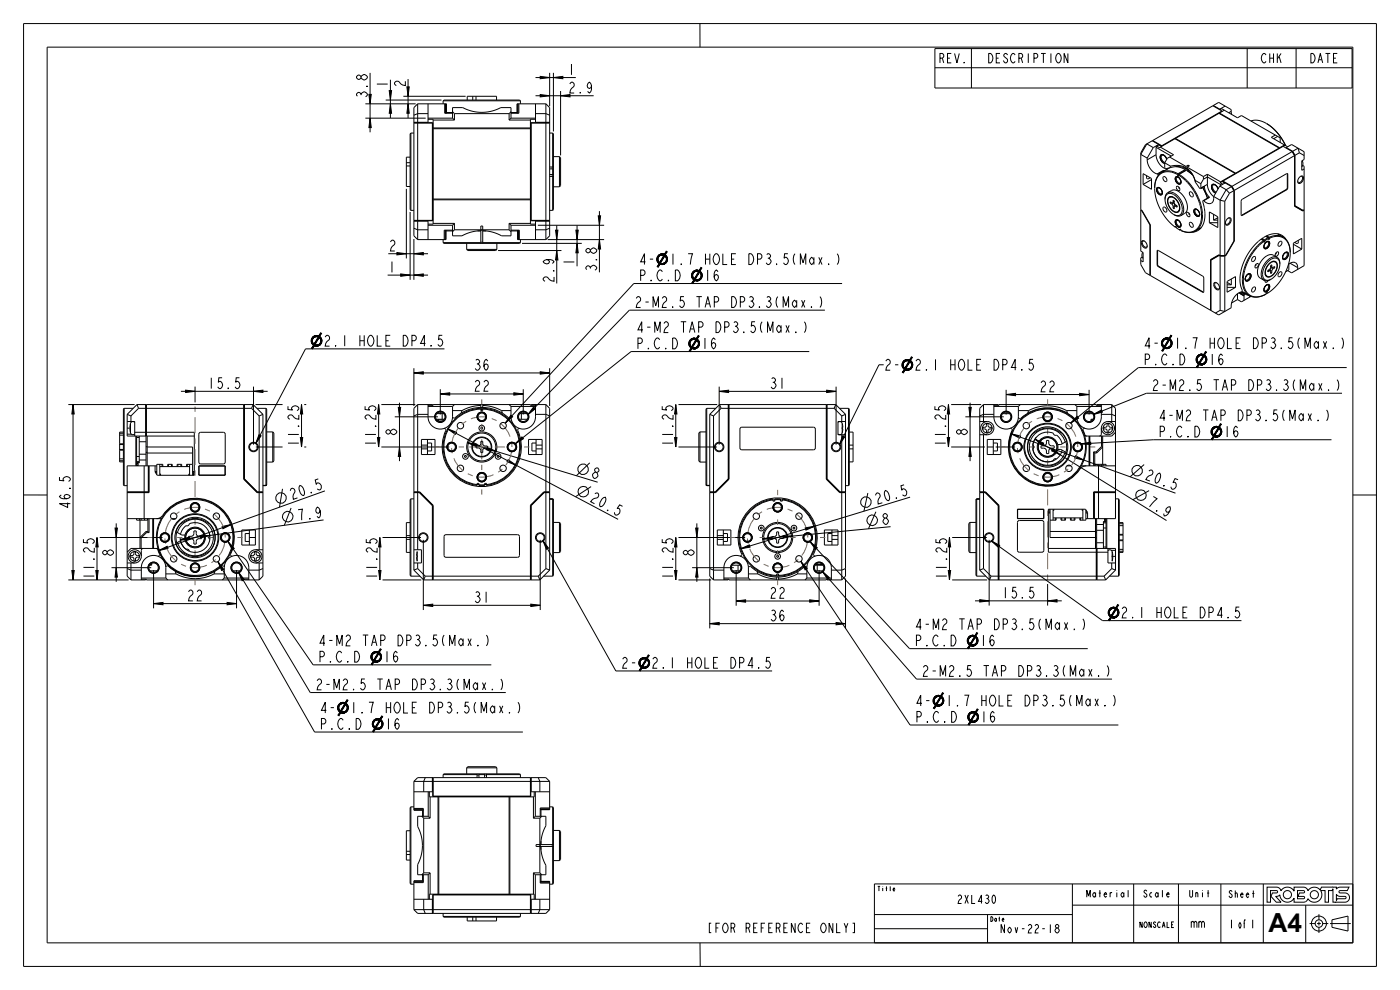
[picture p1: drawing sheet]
<svg xmlns="http://www.w3.org/2000/svg" width="297mm" height="210mm" viewBox="0 0 297 210" stroke-linecap="round" stroke-linejoin="round" font-family="sans-serif">
<defs><g id="words">
<text font-size="5.6" x="269.1" y="197.6">A4</text>
<g font-size="3">
<text x="120.3" y="15.9">1</text>
<text x="77.9" y="21" transform="rotate(-90 77.9 21)">3.8</text>
<text x="82.2" y="18.8" transform="rotate(-90 82.2 18.8)">1</text>
<text x="86" y="18.6" transform="rotate(-90 86 18.6)">2</text>
<text x="120.4" y="19.7">2.9</text>
<text x="82.4" y="53.2">2</text>
<text x="82.2" y="57.8">1</text>
<text x="121.8" y="56.5" transform="rotate(-90 121.8 56.5)">1</text>
<text x="126.6" y="57.8" transform="rotate(-90 126.6 57.8)">3.8</text>
<text x="135.5" y="56.1">4- 1.7 HOLE DP3.5(Max.)</text>
<text x="135.5" y="59.6">P.C.D</text>
<text x="149.2" y="59.6">16</text>
<text x="117.5" y="60.1" transform="rotate(-90 117.5 60.1)">2.9</text>
<text x="134.5" y="65.2">2-M2.5 TAP DP3.3(Max.)</text>
<text x="134.9" y="70.5">4-M2 TAP DP3.5(Max.)</text>
<text x="68.5" y="73.4">2.1 HOLE DP4.5</text>
<text x="134.9" y="74">P.C.D</text>
<text x="148.6" y="74">16</text>
<text x="242.5" y="73.9">4- 1.7 HOLE DP3.5(Max.)</text>
<text x="242.5" y="77.4">P.C.D</text>
<text x="256.3" y="77.4">16</text>
<text x="43.9" y="82.4">15.5</text>
<text x="100.4" y="78.5">36</text>
<text x="100.4" y="83">22</text>
<text x="163.1" y="82.4">31</text>
<text x="187.5" y="78.5">2- 2.1 HOLE DP4.5</text>
<text x="220.4" y="83.1">22</text>
<text x="244.2" y="82.8">2-M2.5 TAP DP3.3(Max.)</text>
<text x="245.7" y="89.3">4-M2 TAP DP3.5(Max.)</text>
<text x="63.4" y="94.9" transform="rotate(-90 63.4 94.9)">11.25</text>
<text x="79.7" y="94.9" transform="rotate(-90 79.7 94.9)">11.25</text>
<text x="84.2" y="92.5" transform="rotate(-90 84.2 92.5)">8</text>
<text x="142.8" y="94.9" transform="rotate(-90 142.8 94.9)">11.25</text>
<text x="200.6" y="94.9" transform="rotate(-90 200.6 94.9)">11.25</text>
<text x="205.2" y="92.5" transform="rotate(-90 205.2 92.5)">8</text>
<text x="245.7" y="92.7">P.C.D</text>
<text x="259.4" y="92.7">16</text>
<text x="125.2" y="101.2" transform="rotate(17 125.2 101.2)">8</text>
<text x="242.6" y="101.6" transform="rotate(20 242.6 101.6)">20.5</text>
<text x="61.8" y="106.1" transform="rotate(-20 61.8 106.1)">20.5</text>
<text x="124.9" y="106.2" transform="rotate(28 124.9 106.2)">20.5</text>
<text x="185.9" y="107.1" transform="rotate(-17 185.9 107.1)">20.5</text>
<text x="243.1" y="107" transform="rotate(32 243.1 107)">7.9</text>
<text x="14.9" y="108.1" transform="rotate(-90 14.9 108.1)">46.5</text>
<text x="63.1" y="110.5" transform="rotate(-8 63.1 110.5)">7.9</text>
<text x="187" y="111.3" transform="rotate(-5 187 111.3)">8</text>
<text x="24.1" y="118.1" transform="rotate(-90 24.1 118.1)">8</text>
<text x="147.3" y="118.1" transform="rotate(-90 147.3 118.1)">8</text>
<text x="20" y="123.1" transform="rotate(-90 20 123.1)">11.25</text>
<text x="80" y="123.1" transform="rotate(-90 80 123.1)">11.25</text>
<text x="142.8" y="123.1" transform="rotate(-90 142.8 123.1)">11.25</text>
<text x="200.8" y="123.1" transform="rotate(-90 200.8 123.1)">11.25</text>
<text x="39.5" y="127.5">22</text>
<text x="100.4" y="127.8">31</text>
<text x="163.1" y="131.7">36</text>
<text x="163.1" y="126.9">22</text>
<text x="212.4" y="126.9">15.5</text>
<text x="237.6" y="131.1">2.1 HOLE DP4.5</text>
<text x="67.4" y="137">4-M2 TAP DP3.5(Max.)</text>
<text x="194" y="133.6">4-M2 TAP DP3.5(Max.)</text>
<text x="194" y="137">P.C.D</text>
<text x="207.7" y="137">16</text>
<text x="67.4" y="140.5">P.C.D</text>
<text x="81.2" y="140.5">16</text>
<text x="131.6" y="141.7">2- 2.1 HOLE DP4.5</text>
<text x="195.4" y="143.5">2-M2.5 TAP DP3.3(Max.)</text>
<text x="66.8" y="146.3">2-M2.5 TAP DP3.3(Max.)</text>
<text x="194.1" y="149.8">4- 1.7 HOLE DP3.5(Max.)</text>
<text x="67.7" y="151.3">4- 1.7 HOLE DP3.5(Max.)</text>
<text x="67.7" y="154.7">P.C.D</text>
<text x="81.5" y="154.7">16</text>
<text x="194.1" y="153.2">P.C.D</text>
<text x="207.8" y="153.2">16</text>
</g>
<g font-size="2.6">
<text x="199" y="13.3">REV.</text>
<text x="207.9" y="13.3">DESCRIPTION</text>
<text x="266.8" y="13.3">CHK</text>
<text x="276.9" y="13.3">DATE</text>
<text x="149.9" y="197.8">[FOR REFERENCE ONLY]</text>
<text x="252.5" y="196.8">mm</text>
</g>
<g font-size="2.3">
<text x="202.4" y="191.7">2XL430</text>
<text x="211.3" y="197.9">Nov-22-18</text>
<text x="260.8" y="196.9">1 of 1</text>
</g>
<g font-size="2">
<text x="230.3" y="190.3">Material</text>
<text x="242.4" y="190.3">Scale</text>
<text x="252.1" y="190.3">Unit</text>
<text x="260.5" y="190.4">Sheet</text>
</g>
<text font-size="1.6" x="241.6" y="196.8">NONSCALE</text>
<g font-size="1.3">
<text x="186.1" y="189">Title</text>
<text x="210" y="195.5">Date</text>
</g>
</g></defs>
<g fill="none" stroke="#000" stroke-width=".21">
<path d="M5 5h287v200h-287zM78.5 15.5v12.6M82.6 19.2h.5l-.3 2zM82.8 16.9v8.1M86.3 18.4h.5l-.2 2zM86.6 16.8v8.2M113.6 16.5h8.6M114.6 16.2l2 .3-2 .2zM116.6 15.5v7M117.4 16.5l2-.3v.5zM117.4 15.5v12.4M118.9 19.3v13.7"/>
<path d="M198.3 10.3h88.5v8.4h-88.5zM198.3 14.4h88.5M206.1 10.3v8.4M264.6 10.3v8.4M275 10.3v8.4M77.5 25.1h12.8M77.5 22h10.7M78.3 20h.5l-.3 2zM78.5 25.1l.3 2h-.5zM81.8 21.2h11.9M82.8 22l.3 2h-.5zM85.6 20.4h13.2"/>
<path d="M86.6 22l.2 2h-.5zM88 25.9v.2M88 26h3.8v20.8h-3.8M88.6 22l-.8 .8v3.3h3.9v20.7M88.6 22v3.9M88.6 22h6.1v2M88.7 25.9v.2M90.8 22v3.9h-3M90.8 25.3h1.1v1.8M90.8 24.1h-2.2l-.8 .3M90.8 25.1h5.2M91.8 27.3h20.8"/>
<path d="M91.8 27.1h20.8M91.9 27.3v14.9M91.9 25.5h4.5M94.3 22v2h1.7M94.5 22v2M94.7 22v2M96 25.1v-2.3h2.2l2 .8 2 .2 2-.2 2-.8h2.2v2.3M96 25.1l.4 .4M96 23.7l.4 .4M96.4 24.1v1.4M96.4 24.1h11.6M108 24.1v1.4"/>
<path d="M108 25.5h4.5M108.4 23.7l-.4 .4M108.4 25.1l-.4 .4M108.4 25.1h5.2M109.7 22v2M109.9 22v2M110.1 22v2h-1.7M112.5 27.3v14.9M113.6 25.3h-1.1v1.8M113.6 22v3.9h3M113.6 24.1h2.2l.8 .3M113.6 20.3h12.3"/>
<path d="M114.6 20.1l2 .2-2 .3zM115.7 25.9v.2M115.8 22l.8 .8v3.3h-3.9v20.6h3.9v3.3l-.8 .8M115.8 22v3.9M115.8 22h-6.1v2M116.4 26h-3.8v20.8h3.8M116.4 25.9v.2M116.6 37.4h.8M116.6 37h.8M116.6 35.8h.8M116.6 35.4h.8M116.6 28.2h.6"/>
<path d="M117.2 35.4v.4M117.2 37v.4M117.2 28.2v7.2M117.2 35.8v1.2M117.2 37.4v7.2M117.2 28.2l.2 .2v16.1l-.2 .1M117.4 39.6h1.3M117.4 33.2h1.3M118.7 33.2v6.4M118.7 33.2l.2 .3v5.9l-.2 .2M118.9 20.3l2-.2v.5zM242 32.8l1.4 .7"/>
<path d="M242.5 36.8l1.8 1.1v2.3l-1.8-1.1zM243.3 37.3l.1 .6 .6-.2M243.4 33.9l.1 1 .5 .9 .7 .7 .8 .4M243.4 33.5v.4M244.3 38.1l-1.8 1M244.7 31.3l-1.4-.8-1.3 2.3M244.7 31.3l-1.3 2.2M245 39.9a11.1 11.1 0 0 0 4.3 8.3M245.3 32.8l.1 .9 .5 .9 .6 .7 .7 .5M245.3 32.8l-1.9 1.1M245.3 31.3v1.5M245.3 31.3l3.2 1.8"/>
<path d="M245.4 31l-.1 .3M245.4 31l.7 .4 .1-.2M245.4 31l.4-.3-1.1 .6M245.5 36.9l.1 .1M245.6 37l.1 .2M245.7 37.2h.1M245.8 37.1l-.1 .1M246.1 33.2l.2 .7 .5 .6M246.1 33.2h.1M246.2 31.2l2.8 1.6-1.4 .8-.5 .9M246.2 33l-.1 .2M246.2 33h.1"/>
<path d="M246.3 32.8l-.1 .2M246.3 32.8l.6 .1M246.3 32.8l-.2 .4 .1 .6 .4 .6 .5 .3M246.4 36.6l-.6 .5-.5 .7-.2 1-.1 1.1M246.4 36.6l.8-.3 .8-.1 1.9 .7M246.5 30.9l-2-1.1-1.5 .9-1 1.7v.4M246.7 36.2l.1 .1M246.7 36.2h.4M246.7 36.2l-1.2 .7M246.8 36.3l-1.2 .7M246.8 36.3h.1M246.9 32.9h.1"/>
<path d="M246.9 32.9l.6 .9zM247.1 35.5l.2 .3M247.1 35.5h.1M247.1 34.5v1M247.1 34.5l1.2 .8M247.2 35.8h.1M247.4 35.8h.1M247.4 35.8h.2M247.7 35.7l-.1 .2M248.1 33.3l3.5 2M248.2 35.6l-1.8 1M248.3 35.3l-.1 .3-.9 .2"/>
<path d="M248.3 35.3l1.7-.2 1.5 .4 .1-.2M249.3 29.4l12.7 7.4M249.4 29.4h-.1M249.4 29.5v-.1l12.7 7.3M249.4 35.3l1 .2 1 .5M249.6 39.5h.3l.3 .3 .1 .4-.1 .2-.5-.2zM249.8 37l-1-.4-.9-.2-.8 .1-.7 .2-.6 .6-.5 .7-.3 1.9M249.8 37v.3M249.9 36.9l-.1 .1M250 37v.2M250 37.2l-.2 .1M250 37.2h.1"/>
<path d="M250 37l.1 .1M250.1 37.2l1.5 1.2 1.3 1.6 1.1 1.8 .6 1.9M250.1 37.2v.2l-.3-.1M250.1 39.7l.2 .3M250.2 37h.1M250.2 37l-.1 .2M250.2 37l.2 .1M250.4 37.1h.1M250.4 37.1l1.4 1.2 1.3 1.6 1 1.7 .7 1.9 .3 1.7-.1 1.7-.5 1.3-.9 .8M251.4 36l.1 .1M251.4 36l-1.5 .9M251.5 36.1l-1.5 .9"/>
<path d="M251.5 36.1h.1M251.8 36.2l-1.6 .8M251.8 36.2l1.2 .9M251.8 36.2l1.2 .8M251.8 35.5l-.1 .2 1.1 1.1 .7 1.5M251.8 35.5l3.5 2M252.1 35l-.5 .3M252.1 35l.2 .2-.5 .3M252.1 35v.3M253.5 38.3l.1 .4 .9 1.2 .2 .1M253.5 38.3l1.3 .7M254.8 39.9h.1"/>
<path d="M254.8 39v.9M254.8 39.9l-.1 .1M255.1 39.8l1 2.2M255.1 39.8l1.1 2.2M255.3 38l.8-.5 3 1.8M255.3 38l-.5 1M255.3 37.5v.5M255.5 39.6l-.8 .4M255.5 39.5v.1M255.5 39.5l-.7 .4M255.5 39.6l.3 1.2 .8 1.1M256.1 39.1l.4 1.4 1 1.2"/>
<path d="M256.1 37l-.8 .5M256.1 39.1l-1.3 .8M256.1 37v2.1M256.1 37l2.8 1.6M257 39.5l.2 .7 .5 .6M257 39.5h.1M257 39.4v.1M257 39.4h.1M257.1 39.3l-.1 .1M257.1 39.3h.1M257.2 39.2l-.1 .1M257.2 39.2h.1"/>
<path d="M257.2 39.1v.1M257.2 39.1l.5 .1M257.2 39.1l-.2 .4 .1 .6 .3 .5 .5 .4M257.4 22.4l1.4 .8M257.7 39.2h.1M257.8 39.2l.6 .9zM258.6 24l12.8 7.4M258.7 24l-.1 .1M258.7 24.1v-.1l12.8 7.4M258.8 23.2v.1l.4-.3 3.3 2 .9-.5 8.2 4.7v1M258.8 39.5l-1.3 2.2M258.8 39.5l1.3 .7"/>
<path d="M258.8 38.8l.6 .3M258.9 38.6l-.1 .2M259.2 23.5l-1.9-1.1 1.2-.7 2.7 1.5v.4M259.2 23.5l-12.8 7.6-2-1.2M259.2 23.5v.2M259.2 23.6h.1M259.4 38.5h-.1l.6 .3M259.7 23.4l-13.5 7.8M259.9 22.5l-1.1 .7M259.9 38.8l-1.1 .7M261.2 23.6l.1 .7M261.2 23.6l-.5 .3"/>
<path d="M261.3 39.6h.1M261.3 39.6l-1.9-1.2 2 1.1 .5 .9v10.7M262 36.8l-3.1 1.8M262 36.8v.1M262.1 36.7v.2M270.5 28.6l-.8 .5 3.5 2M271 28.9l-.8 .5M271.4 31.4l-9.3 5.3M271.4 31.4v.1M271.5 31.4v.1M272.2 31l2 1.2M272.5 30.8l-1 .6"/>
<path d="M272.6 30.8l-13.8 8M272.9 31.3l1.1-.6 2.7 1.5v1.6l-.5 .3v2l.5-.3M272.9 31.3v.1M272.9 31.3l1.3 .8M273.1 36.8v.1M273.1 39.8l-.3 .4M273.1 39.8h.1M273.1 36.9l.1 .1M273.1 36.9v2.9M273.2 37l-.3-.2-9.4 5.5-.2 .4v2.9l.2 .1M273.2 39.8l-.3 .5M273.2 37v2.8"/>
<path d="M274.1 32.2l.5 .8M274.2 32.1l1.2-.7 .3 1M274.2 32.1l.5 .9M274.6 32.9v.1M274.6 32.9v10.8l1.8 1.1 .3-.2v-9.3l-.4-.2M274.7 33v10.6M275.7 32.4l-1 .6M275.7 32.4l1 .6M275.7 37.6l.6-.3 .2 .5-.3 .8-.6 .3-.2-.1-.1-.4zM275.9 37.4h.2l.2 .2-.1 .6-.5 .5h-.3l-.1-.3M82.2 58.4h8.6M82.4 53.8h8.4"/>
<path d="M84.2 53.6l2 .2-2 .3zM85 58.1l2 .3-2 .2zM86.2 40.1v14.7M87 45v14.4M87.8 58.4l2-.3v.5zM87.8 53.8l2-.2v.5zM87.8 50.7v8.7M87.8 46.9h3v3.9M87.8 48.4l.8 .3h2.2M88 46.7v.2M88.6 46.9v3.9M88.7 46.7v.2"/>
<path d="M90.8 47.8h5.2M91.7 46.7h-3.9v3.3l.8 .8M91.8 42.4h20.8M91.8 42.2h20.8M91.9 42.4v5.1h-1.1M91.9 47.4h4.5M94 51.5l.2 .1h16l.2-.1M94 51.5h8M94 50.8v.7M94.4 48.8v2M94.6 48.8v2M94.6 48.8v2h-6"/>
<path d="M94.6 49h1.4M96 48.8h-1.8v2M96 47.8v2.2h2l2-.8 2-.3M96.4 48.7h5.6M96.4 47.4v1.3M96.4 47.4l-.4 .4M96.4 48.7l-.4 .4M99 52.9l.2 .2h6l.2-.2M99 52.9h6.4M99 51.6v1.3M101.3 49h.7M102 51.6v-3.7h.4v3.7"/>
<path d="M102 51.4h.4M102.4 51.5h8M102.4 49h.7M102.4 48.7h5.6M105.4 51.6v1.3M105.7 53.1h13.4M108 47.4h4.5M108 48.7l.4 .4M108 47.4l.4 .4M108 47.4v1.3M108.4 47.8v2.2h-2l-2-.8-2-.3M108.4 47.8h5.2"/>
<path d="M108.4 49h1.4M108.4 48.8h1.8v2M109.8 48.8v2h6M109.8 48.8v2M110 48.8v2M110.4 50.8v.7M110.7 51.6h12.7M112.5 42.4v5.1h1.1M114.1 47.8h14.1M115.7 46.7v.2M115.8 46.9v3.9M116.2 50.8h12"/>
<path d="M116.4 46.7v.2M116.6 46.9h-3v3.9M116.6 48.4l-.8 .3h-2.2M116.6 44.6h.6M117.9 48.8h.5l-.3 2zM118.1 53.1l.3 2h-.5zM118.1 47.8v12.3M122.2 48.8h.5l-.3 2zM122.4 51.6l.3 2h-.5zM122.4 47.8v8.7M126.9 45.8h.5l-.2 2zM127.2 50.8l.2 2h-.5z"/>
<path d="M127.2 44.8v13M146.7 58.3l.3-.1-.1 .1zM146.7 58.3h.2l-.2 .1zM146.7 58.4l.2-.1zM146.7 58.6l.2-.2zM146.7 58.4h.2l-.2 .2zM146.7 58.6l.2-.1 .1 .2zM146.7 58.6l.3 .1h-.3zM146.7 58.1h.3v.1zM146.7 58.1l.3 .1-.3 .1zM146.7 58.7l.3 .1zM146.7 58.7l.3 .1h-.2z"/>
<path d="M146.8 58.8h.2zM146.8 58.8h.2l-.2 .2zM146.8 58l.3-.1zM146.8 58h.3zM146.8 58l.2 .1h-.3zM146.8 59l.3-.1zM146.8 59h.3zM146.9 57.9l.3-.1zM146.9 57.9h.2l-.3 .1zM146.9 59.1h.3zM146.9 57.8l.5-.1zM146.9 57.8l.4-.1z"/>
<path d="M146.9 57.8h.3l-.3 .1zM147 59.2h.3zM147 57.6h.6zM147 57.6l.7-.1zM147 57.6h.5zM147 57.6l.4 .1-.5 .1zM147.1 59.3l.2-.1 .2 .1zM147.1 59.3h.4zM147.1 57.5h1.4zM147.2 59.4l.8-.1zM147.2 59.4l.6-.1zM147.2 59.4l.4-.1z"/>
<path d="M147.2 59.4h1.2zM147.2 59.4h1.2l-1 .1zM147.2 59.4l.2 .1-.6 .5zM147.3 57.5l1-.1zM147.3 57.5l1-.1 .2 .1zM147.4 59.5l1-.1zM147.4 59.5h.9zM147.5 59.5h.8zM147.5 59.5h.6zM147.6 59.6l.5-.1zM147.7 57.5h.8zM147.7 59.6l.4-.1z"/>
<path d="M147.8 57.5h.7zM147.8 59.6l.3-.1zM147.9 57.5h.6zM148 59.3h.5zM148 57.6l.5-.1zM148.1 59.3l.5-.1zM148.1 57.6l.4-.1zM148.2 57.6h.4zM148.2 57.6h.4l-.2 .1zM148.2 57.6l.2 .1-1.1 1.5zM148.2 59.3l.4-.1zM148.3 59.2l.4-.1z"/>
<path d="M148.3 57.4l.6-.6-.4 .7zM148.4 57.7h.3zM148.4 57.7l-.9 1.6-.2-.1zM148.5 57.8h.3zM148.5 59.1l.3-.1zM148.5 59.1h.2l-.3 .1zM148.5 57.9h.3zM177.6 53.8a2.04 2.04 0 0 1 0 2.3M242 44.6l.2 .1M242.2 44.7l1.7 3M242.3 51.1h.4l.5 .4 .2 .7-.2 .4h-.4l-.4-.4-.3-.6zM242.3 44.7h-.1"/>
<path d="M242.3 54.5l-.3 .2v1.4l1 1.7 1 .6v-10.7l-1.7-3-.3-.2v8.8l.5 .3v2l-.5-.3M242.8 51.2l-.3-.1-.1 .2 .1 .7 .5 .4h.3l.1-.3M243.9 47.7v10.7M244 47.7h-.1M245.5 53.3l.2-.2 9.5 5.5 .2 .4v2.8l-.3 .2M245.5 56.1l.2 .5M245.5 53.3v2.8M245.6 56.1l.2 .4M245.6 53.2v2.9M245.6 53.2l-.1 .1M245.6 56.1h-.1M245.6 53.2h.1"/>
<path d="M245.6 53.1v.1M245.7 56.6l9.4 5.4M245.8 56.5l9.4 5.4M245.8 56.5l-.1 .1M247.2 42.3l.1 .9 .4 .9 .6 .8 .7 .6M247.2 42.2v.1M247.2 42.1v.1M247.7 40.9l.7-.2 .7 .3 .8 .6 .6 .9 .5 1 .1 1-.1 .7-.5 .5M247.7 40.9l-.4 .5-.1 .8M247.7 40.9l1-.6 .8 .1 1 .6 .8 1 .5 1.3 .1 1.2-.4 .6-1 .6M247.9 41.9l.4-.2 .5 .1 1 .9 .5 1.3-.1 .6-.3 .4-.3 .1-.5-.2-.9-.8-.5-1.3v-.5zM248.2 41.7l-.2 .2"/>
<path d="M249 45.5l.1 .1M249.1 45.6l.8 .2 .6-.1M249.1 45.6h.1M249.6 48.1v.3l.4 .2M249.6 48.2h-.3M249.6 48.1l-.3-.1v.2M249.9 42.1l-.9-.8-.9-.3-.6 .3-.3 .8M249.9 42.1h.1M249.9 42.1l.7 1.1M250 48.6l.4 .2M250 44.9h-.2M250 48.6l.3 .2"/>
<path d="M250.3 48.8h.1M250.3 48.8v-.2l.2 .1v.2M250.5 48.9h.2M250.5 48.9l.1 .1M250.5 48.8h-.1M250.6 43.2h.1M250.6 43.2l.2 1.2M250.6 49l1.7 .3 1.3-.3M250.8 44.5l-.1 .6-.4 .5-.5 .1-.7-.1M250.8 44.4v.1M251.8 45.1h.2l.3 .2 .1 .4-.1 .3-.5-.3zM252.2 45.2l.2 .3"/>
<path d="M254.6 43.7v.1M254.6 43.8l.3 1.2v1.3l-.3 1.1-.4 .9-.7 .6-.9 .3h-.9l-1-.3M254.7 48.5h-.2M254.8 48.3l-1.2 .7M255.2 42.6l-.1 .1M255.3 42.6h.1M255.3 42.6h-.1M256.6 45l1.7 1v2.3l-1.7-1.1zM256.6 47.2h1.7M256.6 41.9l-1.3 .7M256.6 41.9l-1.2 .7M256.9 55v10.9"/>
<path d="M257.5 46.7h.8M257.5 41.7h.1M257.5 41.7l-.1 .9-.5 .5h-.7l-.8-.5M257.5 41.7l1.3 .8M257.5 45.5v1.2M257.6 60h.4l.5 .4 .2 .6-.2 .5-.4-.1-.4-.4-.2-.6zM258 60l-.3 .2 .2 .7 .5 .4 .3-.3M258 60h.1M258.2 46.2l.1 .1M258.2 46.2l-.7 .5M258.3 46.2h-.1M258.6 54.1l-1.6 1.1"/>
<path d="M258.7 54.1l-1.8 1.1M258.8 54.2h1M258.9 54.2l-.3-.1-1.8 1v10.7l1.7 1 2.7-1.5 .1-1 .4-1.1 .8-.9 .9-.4 .1-.4M258.9 54.2h.9M258.9 54.2h.1M259.8 54.2h.1M260 54.1l.1 .1M260.1 54.2l-.3 .1-1.2-.1M260.1 40.2l1.2-.6 .5 .8-1 .6M260.1 40.2l-1.3 2.3M260.1 40.2l.7 .8M260.3 59.9l.1 .1"/>
<path d="M260.3 59.7l1.8-1v2.3l-1.8 1zM260.4 46.4l.6-.2 .2 .5-.4 .8-.5 .3-.3-.2v-.3zM260.4 60l.8 .4M260.4 60h-.1M260.5 46.3h.3l.2 .1-.1 .7-.6 .5-.2-.1-.1-.2M260.8 41l-1 1.7-1-.2M261.2 59.2v1.2M261.7 40.4l.1 10.7-1.7 3-.3 .1M261.8 51.1h.1M261.9 51.1l-1.8 3.1M263.4 45.7h-.1M263.4 45.7h.1"/>
<path d="M263.4 45.6l.1 .1M266.4 56.1l-.1 .3M266.5 56l.3-.1 .2 .3-.2 .4-.4 .2-.2-.2zM267.5 50.8l.5 .2M267.6 50.7l.6 .3M267.8 50.6l.5 .3M267.8 58.2h.1M267.8 58.2l.2 .7 .3 .4 .6 .2 .6-.2M268 51l-1.4 1.3-1.2 1.6-.9 1.7-.7 1.8-.2 1.7 .1 1.6 .5 1.2 .9 .8M268 51l.1 .2M268.1 57l-.3 1.2M268.1 57h.1"/>
<path d="M268.1 51.2l-1.7 1.7-1.5 2.1-.9 2.4-.2 2.3 .4 1.8 .4 .6 .6 .5 .7 .3 .8 .1 1.8-.6M268.1 51.2v.2l.3-.1M268.2 51.2l.2 .1M268.2 51v.2M268.2 51l-.1 .1M268.2 51.2h-.1M268.3 50.9l.1 .1M268.4 51v.3M268.5 50.1l.5 .3M268.6 50.1l.6 .3M268.6 58.6l.3 .1M268.7 50l.6 .3"/>
<path d="M268.8 55.8l-.7 1.2M268.8 55.8h.1M269 50.4l.1 .2M269 50.4l-.7 .5M269 59.5l-.4 .4-.2-.4M269.1 50.6l-.7 .4M269.1 50.6v.2l.3-.1M269.2 50.6l.2 .1M269.2 50.4v.2M269.2 50.4l-.1 .1M269.2 50.6l-.1 .1M269.2 55.9l.7-.4 .6-.1 .4 .4 .1 .7-.2 .8-.5 .8-.6 .5-.7 .2-.5-.3-.1-.8 .2-.9z"/>
<path d="M269.3 50.3l.1 .2M269.4 50.5l1.6-.4 .8 .1 .6 .4 .6 .5 .4 .7 .3 1.8M269.4 50.5v.2M269.5 59.3h.1M269.5 59.3l-.7 .3-.7-.2M269.7 59.2l-.2 .1M269.7 55l-.9 .8M269.7 55h.1M269.7 55l.7-.3 .5 .1 .4 .4 .2 .7M270.5 55.4l.1 .2M270.6 55.6h.1M270.7 53.6l-.2 .3"/>
<path d="M270.7 53.6l.4-.2 .2 .3-.2 .5-.4 .2-.2-.3zM270.9 54.6l.5 .5 .1 .8M270.9 54.6l-.6-.1-.8 .2-.7 .6-.7 .9-.4 1-.2 1 .2 .8 .4 .4M270.9 54.6l-1-.6-.7 .1-1 .6-.9 1.1-.5 1.2v1.2l.3 .6 1 .6M271 49.6l1.2 .7M271.2 49.6l.2 .2M271.5 55.9h.1M271.5 55.9v.1M271.5 56l-.1 .9-.4 .9-.6 .8-.7 .6M272.2 50.3l.7 .5 .4 .8 .3 .9 .1 1.1M272.2 50.3l-1.3-.4-1.6 .4M272.8 40.2l-9.4 5.4"/>
<path d="M272.8 40.2l.1 .1M272.9 40.3l-9.4 5.4M273.3 56.1l.8-.4h.6l.4 .3 .2 .8M273.4 56v1.3l-.7 .3M273.7 55.8l1.6 1M273.7 53.6h.1M273.7 53.6a11 11 0 0 1-4.8 8.6M274.4 51.8l1.8 1M274.4 51.6l1.8-1v2.2l-1.8 1.1zM274.6 43.7l1.8 .9M274.6 43.6l1.8 1M275.3 56.8v.3"/>
<path d="M275.4 51l-.1 .6-.6-.2M276.7 56.4l-2.7 1.5-.8-.5M276.7 44.5l-.4 .2M66 72.2l.3-.1v.1zM66 72.2h.3l-.3 .1zM66 72.3l.3-.1zM66 72.4l.2-.1zM66 72.3h.2l-.2 .1zM66 72.4h.3v.1zM66 72.4l.3 .1-.2 .1zM66.1 72h.2v.1zM66.1 72l.2 .1-.3 .1z"/>
<path d="M66.1 72.6h.2zM66.1 72.6h.2l-.2 .1zM66.1 72.7h.3zM66.1 72.7h.3l-.3 .1zM66.1 71.9l.4-.2zM66.1 71.9l.3-.1zM66.1 71.9l.2 .1h-.2zM66.1 73.9l.6-.6-.4 .7zM66.1 72.8h.3zM66.1 72.8l.4 .1zM66.2 71.7h.3zM66.2 71.7h.3l-.4 .2z"/>
<path d="M66.2 72.9l.3 .1zM66.3 71.6l.4-.1zM66.3 71.6h.3zM66.3 71.6l.2 .1h-.3zM66.3 73h.3zM66.4 71.5l.5-.1zM66.4 71.5l.6-.1zM66.4 71.5h.4zM66.4 71.5h.3l-.4 .1zM66.4 73.1l.2-.1 .2 .1zM66.4 73.1h.4zM66.5 71.4h1.3z"/>
<path d="M66.5 71.4h.5l-.6 .1zM66.5 73.2h.8zM66.5 73.2h.7zM66.5 73.2h.6zM66.5 73.2h.5zM66.5 73.2h.4zM66.5 73.2l1.2 .1zM66.5 73.2l1.2 .1h-1zM66.5 73.2l.2 .1-.6 .6zM66.6 71.3h1zM66.6 71.3h1l.2 .1zM66.7 73.3h1z"/>
<path d="M66.7 73.3h.9zM66.7 71.3l.8-.1zM66.7 71.3h.9zM66.8 73.4l.8-.1zM66.8 73.4h.7zM66.9 71.2h.5zM66.9 71.2h.4zM66.9 71.2h.6zM66.9 73.4h.6zM67 71.2h.3zM67 71.4h.8zM67 73.4h.5z"/>
<path d="M67.2 71.4h.6zM67.2 73.4h.3zM67.3 71.4h.5zM67.3 73.2h.5zM67.4 73.2l.6-.1zM67.4 71.4h.4zM67.5 71.5h.4zM67.5 71.5h.4l-.2 .1zM67.5 71.5l.2 .1-1.1 1.4zM67.5 73.1h.5zM67.6 73.1l.4-.1zM67.6 71.3l.6-.6-.4 .7z"/>
<path d="M67.7 71.6h.3zM67.7 73h.3zM67.7 71.6l-.9 1.5-.2-.1zM68 70.6l.2 .1-.6 .6zM87.8 79.1l2-.2v.5zM87.8 78.1v8M87.8 79.1h28.8M93.8 71.1h-.7l-.1 1 .3-.2a.77 .77 0 0 1 .6 .8 .77 .77 0 0 1-.6 .7l-.4-.4M94.3 74h-29.5l-10.6 20.1M114.6 78.9l2 .2-2 .3zM116.6 78.1v8M146.1 72.7l.3-.1v.2z"/>
<path d="M146.1 72.7l.3 .1-.3 .1zM146.1 72.9l.3-.1zM146.1 73l.3-.1zM146.1 72.9h.3l-.3 .1zM146.1 73h.3v.1zM146.1 73l.3 .1h-.2zM146.2 72.6l.2-.1v.1zM146.2 72.6h.2l-.3 .1zM146.2 73.1l.2 .1zM146.2 73.1l.2 .1-.2 .1zM146.2 73.3h.3zM146.2 73.3h.3l-.2 .1z"/>
<path d="M146.2 72.4l.4-.1zM146.2 72.4h.3zM146.2 72.4l.2 .1-.2 .1zM146.2 74.5l.6-.6-.4 .7zM146.3 73.4h.2zM146.3 73.4l.3 .1zM146.3 72.3l.3-.1zM146.3 72.3h.3l-.4 .1zM146.3 73.5h.3zM146.4 72.2l.4-.1zM146.4 72.2h.3zM146.4 72.2h.2l-.3 .1z"/>
<path d="M146.4 73.6h.3zM146.5 72.1l.5-.1zM146.5 72.1l.6-.1zM146.5 72.1l.4-.1zM146.5 72.1h.3l-.4 .1zM146.5 73.7l.2-.1 .2 .1zM146.5 73.7h.4zM146.6 72h1.3zM146.6 73.8h.8zM146.6 73.8h.7zM146.6 73.8h.6zM146.6 73.8h.5z"/>
<path d="M146.6 73.8l.4-.1zM146.6 73.8h1.2zM146.6 73.8h1.2l-1 .1zM146.6 73.8l.2 .1-.6 .6zM146.7 71.9l1-.1zM146.7 71.9l1-.1 .2 .2zM146.8 73.9l1-.1zM146.8 73.9h.9zM146.8 60l.6-.5-.4 .6zM146.9 73.9h.8zM146.9 73.9l.7 .1zM147 74h.6z"/>
<path d="M147.1 72h.8zM147.1 74h.5zM147.3 72h.6zM147.3 74h.3zM147.4 72h.5zM147.4 73.8h.5zM147.5 73.7h.6zM147.5 72h.4zM147.6 72h.4zM147.6 72h.4l-.2 .2zM147.6 72l.2 .2-1.1 1.4zM147.6 73.7h.5z"/>
<path d="M147.7 73.7l.5-.1zM147.7 71.8l.6-.5-.4 .7zM147.8 72.2l.3-.1zM147.8 73.6h.4zM147.8 72.2l-.9 1.5-.2-.1zM147.9 72.2h.3zM147.9 73.5l.3-.1zM148 72.3l.3 .1zM171.7 74.6h-37.8l-24.6 19.5M175 65.8h-41.5l-21.6 22.2M178.6 60.1h-44.1l-27.3 29.6M187.5 77.4h-1l-8.4 17"/>
<path d="M219.2 76.2h-.7l-.1 1 .2-.2a.77 .77 0 0 1 .7 .8 .77 .77 0 0 1-.7 .7l-.4-.4M253.8 76.1l.2-.1v.2zM253.8 76.1l.2 .1-.2 .1zM253.8 76.3l.2-.1zM253.8 76.4l.2-.1zM253.8 76.3h.2l-.2 .1zM253.8 76.4h.2v.1zM253.8 76.4l.2 .1h-.2zM253.8 76l.2-.1v.1zM253.8 76h.2l-.2 .1zM253.8 76.5l.2 .1zM253.8 76.5l.2 .1-.2 .1z"/>
<path d="M253.8 76.7h.3zM253.8 76.7h.3l-.2 .1zM253.8 75.8l.4-.1zM253.8 75.8h.3zM253.8 75.8l.2 .1-.2 .1zM253.8 77.8l.6-.5-.4 .7zM253.9 76.8h.2zM253.9 76.8l.3 .1zM253.9 75.7l.3-.1zM253.9 75.7h.3l-.4 .1zM254 76.9h.3zM254 75.6l.4-.1z"/>
<path d="M254 75.6l.3-.1zM254 75.6h.2l-.3 .1zM254 77h.3zM254.1 75.5l.5-.1zM254.1 75.5l.7-.1zM254.1 75.5l.4-.1zM254.1 75.5h.3l-.4 .1zM254.1 77.1l.2-.1 .2 .1zM254.1 77.1h.4zM254.2 75.4l1.3-.1zM254.2 77.2h.8zM254.2 77.2h.7z"/>
<path d="M254.2 77.2h.6zM254.2 77.2h.5zM254.2 77.2l.4-.1zM254.2 77.2h1.3zM254.2 77.2h1.3l-1.1 .1zM254.2 77.2l.2 .1-.6 .5zM254.3 75.3l1.1-.1zM254.3 75.3l1.1-.1 .1 .1zM254.4 77.3l1.1-.1zM254.4 77.3h.9zM254.5 77.3h.8zM254.5 77.3l.7 .1z"/>
<path d="M254.6 77.4h.6zM254.8 75.4l.7-.1zM254.8 77.4h.4zM254.9 75.4l.6-.1zM254.9 77.4h.3zM255 75.4l.5-.1zM255 77.2h.6zM255.1 75.4l.4-.1zM255.1 77.1h.6zM255.2 75.4l.3-.1zM255.2 61.9l.1 .1M255.2 61.9l-.1 .1"/>
<path d="M255.2 75.4h.5zM255.2 75.4h.5l-.3 .1zM255.2 75.4l.2 .1-1.1 1.5zM255.2 77.1h.5zM255.3 77.1l.5-.1zM255.4 75.2l.5-.5-.4 .6zM255.4 75.5h.3zM255.4 75.5l-.9 1.6-.2-.1zM255.5 75.6h.3zM255.5 76.9l.4-.1zM255.5 76.9l.3 .1h-.4zM255.6 75.7h.3z"/>
<path d="M255.6 76.8h.3l-.4 .1zM259.8 66.1l-1-.3-1 .6M260.3 61h1.8M260.3 60.4h.9M262.5 62.3v1.2M262.5 63.5l-1.2 .8M262.8 62.1l1.1 .7M263.1 62l.1 .3v-.1M263.2 62.2l.8 .4M263.4 62l.7 .5M263.4 62l-.2 .2M263.5 61.8l1.6 .9"/>
<path d="M263.5 62l.7 .2M263.5 62h-.1M263.5 62l.7 .4M263.9 62.8v.9M264 62.6l-.1 .2M264.1 62.5l-.1 .1M264.2 62.4l.8 .3M264.2 62.4l-.1 .1M265.1 62.7h.1M265.1 62.7v.3M265.4 62.9l-2 1.1-.9-.5M268.5 62.4l-1.9 .6h-.8l-.7-.3"/>
<path d="M268.6 62.4h-.1M268.6 62.2h.3M268.9 62.2v-.2l-.3 .1v.3M284.7 71.6a2.04 2.04 0 0 1 0 2.3M285.7 78h-44.2l-14.4 11.8M14.5 85.8h14.1M15.5 85.8l.2 2h-.5zM15.5 85.8v37.2M27 87.9v4.6h4M27 89.4h1.6v3.1M27 87.9l.8 .3M27 92.1h.9"/>
<path d="M27 90.8h.7M27.8 88.2v1.2M28.5 92.1h.1M28.6 91.7h2.3M29 96.8h.5M29 92.8h.5M29.1 85.8h2v6.7h10.1M29.1 85.8l-2.1 2.1M29.1 98.3h.2v.5M29.1 85.8l.3 .8M29.1 98.7h.2M29.4 86.6l-1.6 1.6"/>
<path d="M29.4 86.6h1.5M29.5 98.1h-.4v.7M29.5 92.5v5.7h-.4M29.5 97.6h1.5M29.5 96.3h1.5M29.5 93.7h1.5M30.6 98.8v5.5M30.9 86h.2M30.9 85.8v6.7M30.9 92.3h.2M30.9 91.6h.2M30.9 86.7h.2"/>
<path d="M31 86v12.8M31 95.9l.2 .2M31 94.7l.2 .1M31.1 91.7h10.1v9.1h-7.9M31.2 92.5v6.3M31.5 98.8v5.6M31.5 99h.1M31.5 99v5.4h-4.4M33.9 98.5v2.3M33.9 99h6.3M34.4 98.5v.5M34.5 99v-.5h-1.2v2.2"/>
<path d="M35.6 99v-.5h.9v.5M35.7 98.5v.5M36.4 98.5v.5M37.6 99v-.5h.9v.5M37.7 98.5v.5M38.4 98.5v.5M38.4 83h18.4M39.4 82.8l2 .2-2 .3zM39.6 99v-.5h1.3v2.3M39.7 98.5v.5M40.2 98.5v2.3M41.4 82v3.4"/>
<path d="M42.2 98.8h5.6v2h-5.6zM42.2 99h.1M42.2 98.9h5.5v1.9h-5.5zM42.4 91.8l5-.1 .3 .2 .1 6.1-.2 .4h-5l-.4-.2v-6.1zM47.7 99h.1M51.7 86h.2M51.7 86.7h.2M51.8 85.8v15.8l2.8 2.8h1M51.9 85.8v15.8l2.7 2.7h1.2v17.9l-.8 .8M51.9 86.6h1.5M53.7 85.8l2.1 2.1-.8 .3-1.6-1.6M53.7 85.8h-2v15.8l2.8 2.9h1.3"/>
<path d="M53.7 85.8l-.3 .8M53.8 83l2-.2v.5zM53.8 82v12.3M54.2 85.8h5.7M54.3 94.8h5.6M54.5 86.6h1.9M54.9 92.2l.5 .3-1.2 1.6zM56.4 86.6l.2 .2v16.1M56.4 86.6v16.4M56.6 98h1.3M56.6 91.6h1.3M57.9 91.6l.2 .3v5.9l-.2 .2"/>
<path d="M57.9 91.6v6.4M64 85.8v9M64.5 85.8h.5M64.5 94.8h.5M80.3 85.8v9M80.9 85.8h7.2M80.9 94.8h14.4M83.7 88.4h9.2M84.5 86.4h.5l-.3 2zM84.7 94.8l.3 2h-.5zM84.7 85.4v12.4M88.6 85.8l-.8 .8v1.6l.8-.3"/>
<path d="M88.6 85.8v2.1M88.6 85.8h3.1v.2M88.6 87.9h2.2M89.4 93.2h2.9v3.2h-2.9zM89.4 95.2h1.3M89.4 94.4h1.3M90.7 93.2v3.2M90.7 94h.9v1.7h-.9M90.8 85.8v2.6a2.6 2.6 0 0 0 2.6 2.6 2.6 2.6 0 0 0 2.6-2.6v-2.2M90.8 86h1.1v-.2h20.6v.2h1.1M90.8 86.2h5.2M93 88.9v.2h-.3"/>
<path d="M93.4 83.6l2-.3v.5zM93.4 82.6v5.3M93.4 83.6h17.6M94.2 90.9l.4 .4M95 91l1.8 .7-.2 .4zM95 91l36.1 19.2M96 87.1h2M96.4 85.8l-.4 .4M98 87.1l-.2 .5-1.3 1.1-.5-.3M99.1 93.9l2 .3-.1 .5zM99.1 93.9l27.7 8.4M102 86.6a8.2 8.2 0 0 0-8 7.8 8.2 8.2 0 0 0 7.2 8.6v-.5h.4v.5h.6h.6v-.5h.4v.5a8.2 8.2 0 0 0 7.2-8.6 8.2 8.2 0 0 0-8-7.8"/>
<path d="M102 86.6h.4M102 86.8a8 8 0 0 0-7.8 7.8 8 8 0 0 0 7.4 8.2M102 85.8v.2l-2 .3-2 .8M102 86.6v.5h.4v-.5M102 86.9h.4M102.4 86.8a8 8 0 0 1 7.8 7.8 8 8 0 0 1-7.4 8.2M102.4 85.8v.2l2 .3 2 .8M103.4 94.9l1.9 .8-2-.3zM106.4 87.1l.2 .5 1.3 1.1 .5-.3M106.4 87.1h2M107.8 97.5l1.6 1.2-1.8-.8zM108 85.8l.4 .4"/>
<path d="M108.4 88.1l.3 .3-1.5 1.3zM108.4 86.2h5.2M109 83.3l2 .3-2 .2zM110.2 90.9l-.4 .4M110.7 92.7l.3 .4-1.7 1zM111 82.6v5.3M112.1 93.2h2.9v3.2h-2.9zM113.1 86.4l.4 .4-1.6 1.2zM113.6 85.8v2.6a2.6 2.6 0 0 1-2.6 2.6 2.6 2.6 0 0 1-2.6-2.6v-2.2M113.6 87.9h2.2M113.7 94h-.9v1.7h.9M113.7 95.2h1.3"/>
<path d="M113.7 93.2v3.2M113.7 94.4h1.3M115.8 85.8h-3.1v.2M115.8 85.8v2.1M115.8 85.8l.8 .8v1.6l-.8-.3M125.1 98.2l-2.8 2.7M143.4 85.8v9M143.9 85.8h8.2M143.9 94.8h8.2M148.5 98h1.3M148.5 91.6h1.3M148.5 91.6l-.3 .3v5.9l.3 .2"/>
<path d="M148.5 91.6v6.4M149.9 86.6l-.1 .2v16.1M149.9 86.6h1.9M149.9 86.6v16.4M152.6 83l2-.2v.5zM152.6 83h24.8M152.6 82v12.3M152.6 85.8h2v15.8l-2.8 2.9h-1.2v-.2h1.1l2.8-2.7v-15.8M152.6 85.8l-2 2.1 .8 .3 1.6-1.6M152.6 85.8l.4 .8M153 86.6h1.5M154.5 86h.1"/>
<path d="M154.5 86.7h.1M154.6 86v15.6l-2.8 2.8h-1.1M157 90.8l.4-.2h15.2l.4 .4v4l-.4 .4h-15.2l-.4-.4zM175.3 86h.1M175.3 86.7h.1M175.4 82.8l2 .2-2 .3zM175.4 86v15.6l2.8 2.8h1M175.4 85.8v15.8l2.8 2.7h1.2M175.4 86.6h1.6M177 86.6l1.6 1.6M177.3 85.8h-2v15.8l2.8 2.9h1.3v-16.6M177.3 85.8l-.3 .8"/>
<path d="M177.3 85.8l2.1 2.1M177.4 82v12.3M178.6 88.2v1.2M178.6 92.2v12.1M178.7 92.5l.5 .2-1.1 1.7zM179.4 89.4h-1.6v2.8h1.6M179.4 87.9l-.8 .3M201.2 85.8v9M201.8 85.8h6.3M201.8 94.8h7.1M204.8 88.4h8.1M205.5 86.4h.5l-.2 2z"/>
<path d="M205.8 94.8l.2 2h-.5zM205.8 85.4v12.4M207.8 89.4h1.6a1.4 1.4 0 0 1 1.4 1.4 1.4 1.4 0 0 1-1.4 1.4h-1.6M208.6 85.8l-.8 .8v17.9h1.2l2.8 2.7v15.8M208.6 85.8h3.2v.2M208.6 85.8v3.6M208.6 92.2v12.1M209.4 93.2h2.9v3.2h-2.9zM209.4 94.8h1.3M210.7 94h.9v1.7h-.9M210.7 93.2v3.2M210.8 85.8v2.6a2.6 2.6 0 0 0 2.6 2.6 2.6 2.6 0 0 0 2.6-2.6v-2.2"/>
<path d="M210.8 87.9h-2.2l-.8 .3M210.8 86.2h5.2M210.8 86h1.1v-.2h20.7v.2h1M211.2 94.8h4.1M212.7 87.7h1.5M213.4 83.7l2-.3v.5zM213.4 82.7v5.2M213.4 83.7h17.6M214.4 90.8l.3 .2a8.4 8.4 0 0 0 3.5 11.1 8.4 8.4 0 0 0 11.2-2.9l1-.4M214.5 92l2 .5-.2 .4zM214.5 92l34.9 12.6M214.7 91.6l-.5 1.6-.2 1.6"/>
<path d="M216 88.6l.3 .2a8.7 8.7 0 0 1 11.8 0l.3-.2M216 87.1h2.2M216.4 85.8l-.4 .4M218.2 87.1l-.2 .5M218.2 87.1l2-.8 2-.2 2 .2 2.1 .8M219.6 93.2l1.8 .8-.3 .4zM219.6 93.2l27.9 17.2M219.8 92.8a3.2 3.2 0 0 0 .1 4.2 3.2 3.2 0 0 0 4.3 .3M223.4 95.2l1.5 1.3-1.8-.9zM224.4 94.3v1M226.1 93.7l.2 1.3-.2 .9M226.3 87.1l.2 .5"/>
<path d="M226.3 87.1h2.1M226.3 98.8h.9M228 85.8l.4 .4M228.2 96.7l1.8 .9-2-.4zM228.4 86.2h5.2M228.5 88.3l.3 .4-1.7 1.1zM229 83.4l2 .3-2 .2zM229.4 94.2l2-.4v.5zM229.4 98.8h7.2M230.1 90.8l-.4 .4 .5 1.2 .3 .1M230.3 87.7h1.5M231 82.7v5.2"/>
<path d="M231 92.5v6.3M231.1 92.5v6.3M231.4 89.1h.4M231.9 88.9h-.5v.4M231.9 87.9l1.8-.9 .2 .4zM232 95.9h.5M232 95.9v2.9M232 95.9l.2 .2M232.2 96.1h.4M232.2 96.1v2.7M232.3 98.8v-.3h2.3v.3M232.5 95.9l.1 .2"/>
<path d="M233 98.5v.3M233 98.8v5.5M233.6 85.8v2.6a2.6 2.6 0 0 1-2.6 2.6 2.6 2.6 0 0 1-2.6-2.6v-2.2M233.6 87.9h2.2l.8 .3M233.7 94.7l-1.2 1.2M233.7 92.5v2.2M233.7 98.5v.3M233.7 94.7l.2 .1M233.9 94.8l-1.3 1.3M233.9 92.5v2.3M234 98.5v.3M235.8 85.8l.8 .8v23.4h-4.6v-5.7h4.6"/>
<path d="M235.8 85.8h-3.1v.2M235.8 85.8v3.6M236.6 89.4h-1.6a1.4 1.4 0 0 0-1.4 1.4v1.3l-.4 .4M236.6 91.7l-.8 .8h-5.7M242.7 98.5l-3 2.6M256.9 91.4l.3-.1v.2zM256.9 91.4l.3 .1-.3 .1zM256.9 91.6l.3-.1zM256.9 91.7l.2-.1zM256.9 91.6h.2l-.2 .1zM256.9 91.7h.3v.1zM256.9 91.7l.3 .1h-.2z"/>
<path d="M257 91.3l.2-.1v.1zM257 91.3h.2l-.3 .1zM257 91.8l.2 .1zM257 91.8l.2 .1-.2 .1zM257 92h.2zM257 92h.2l-.2 .1zM257 91.1l.3-.1zM257 91.1h.3zM257 91.1l.2 .1-.2 .1zM257 93.2l.6-.6-.4 .7zM257 92.1h.3zM257 92.1l.4 .1z"/>
<path d="M257.1 91l.3-.1zM257.1 91h.2l-.3 .1zM257.1 92.2h.3zM257.2 90.9l.4-.1zM257.2 90.9h.3zM257.2 90.9h.2l-.3 .1zM257.2 92.3h.3zM257.3 90.8l.5-.1zM257.3 90.8l.6-.1zM257.3 90.8l.4-.1zM257.3 90.8h.3l-.4 .1zM257.3 92.4l.2-.1 .2 .1z"/>
<path d="M257.3 92.4h.4zM257.4 90.7h1.3zM257.4 92.5h.8zM257.4 92.5h.6zM257.4 92.5h.5zM257.4 92.5h.4zM257.4 92.5l1.2 .1zM257.4 92.5l1.2 .1h-1zM257.4 92.5l.2 .1-.6 .6zM257.5 90.6l1-.1zM257.5 90.6l1-.1 .2 .2zM257.6 92.6h1z"/>
<path d="M257.6 92.6h.9zM257.7 92.7l.8-.1zM257.7 92.7h.7zM257.8 92.7h.6zM257.9 90.7h.8zM257.9 92.7h.5zM258 90.7h.7zM258 92.7h.4zM258.1 90.7h.6zM258.2 92.5h.5zM258.2 90.7h.5zM258.3 92.5l.6-.1z"/>
<path d="M258.3 90.7h.4zM258.4 90.7h.4zM258.4 90.7h.4l-.2 .2zM258.4 90.7l.2 .2-1.1 1.4zM258.4 92.4h.5zM258.5 92.4l.4-.1zM258.5 90.5l.6-.5-.4 .7zM258.6 90.9l.3-.1zM258.6 92.3h.3zM258.6 90.9l-.9 1.5-.2-.1zM258.7 90.9h.3zM258.7 92.2h.3z"/>
<path d="M258.8 91l.3 .1zM258.8 92.1l.2 .1h-.3zM282.5 93.3h-37.8l-15.3 .9M284.7 83.4h-41.5l-11.3 4.5M20.6 114v9M21.2 114h13.3M24.4 112h.5l-.2 2zM24.7 111v12.4M27 104.5h4.6v-5.7h-4.6v23.4l.8 .8M27 104.3h4.5M27 110h7.2M27.1 104.3v.2"/>
<path d="M27.8 119.4v3.6M29 110v.3h2.3v-.3M29.6 110v.3M29.7 114l.2 .1M29.7 114v2.3M29.9 110v.3M29.9 114.1v2.2M30.4 116.3l-.4 .2a3.2 3.2 0 0 1-.6 2.6l-.8 .3h-1.6M30.6 104.5v5.5M30.6 104.3v.2M30.7 110v.3M31 112.7l.1 .3"/>
<path d="M31 112.7h.4M31 112.7l-1.3 1.3M31.1 113h.5M31.1 113l-1.2 1.1M31.4 112.7l.2 .3M31.4 110v2.7M31.6 110v3M31.8 119.7h.4M32.2 119.5v.4h-.5M32.5 110v6.3M32.6 110v6.3M33.1 116.3l.3 .2 .5 1.1-.4 .4"/>
<path d="M33.2 110a1.6 1.6 0 0 0 1.3-.7 8.4 8.4 0 0 1 11.1-2.4 8.4 8.4 0 0 1 3.3 10.9l.3 .2M33.3 100.2h-.2v.2M33.5 116.3a8.2 8.2 0 0 0 7.9 5.9M33.5 116.3h-5.7l-.8 .8M33.7 116.8l1.8-.9 .1 .4zM33.9 100.5h.2v.3M36.4 110h.9M37.5 112.9l-.2 .9 .2 1.3M38.2 113.9a3.2 3.2 0 0 0 2 3M38.2 114.4l2-.5 .1 .5zM39.2 113.5v1M40.2 100.5h-.1v.3"/>
<path d="M40.9 100.2h.2v.6M42.2 100.7h.1M42.2 100.6h.1M42.5 113.6h2l-1.9 .5zM44.4 113.1l.1 1.3M46.2 119.1l1.2 1.6-.4 .3zM46.2 119.1l20.5 36.2h44.2M47.1 111.7l2-.5-1.8 1zM47.7 100.7h.1M47.7 100.6h.1M48.3 114.8l1.4 1.5-.4 .3zM48.3 114.8l18.1 26.2h37.8"/>
<path d="M51.3 112.4h2.9v3.2h-2.9zM52.9 113.2h-.9v1.7h.9M52.9 114h1.3M52.9 112.4v3.2M54.9 104.3v.2M55 104.5v12.1M55 119.4v3.6M55.6 104.3v.2M55.8 116.6h-1.6a1.4 1.4 0 0 0-1.4 1.4 1.4 1.4 0 0 0 1.4 1.4h1.6M55.8 103h.6M56.6 102.8l-.2 .2h-.6M56.6 102.8l-.2 .2"/>
<path d="M56.6 102.9l-.2 .1M59.9 103.7l-.6 3.9M61.8 107.7l-1.5 3.7M68.6 110.3l-30.4 4.1M68.9 104.1l-35.2 12.7M80.6 114v9M81.2 114h8.1M87.8 116.6h1.6v2.8h-1.6M87.8 104.5h1.2l2.7 2.7v15.8M88 104.3v.2M88 104.4h1l2.8 2.8v15.7M88.6 104.5v12.1"/>
<path d="M88.6 119.4v1.2M88.7 104.3v.2M89.8 114.5v14.9M94.3 113.6l.3-.2h15.2l.4 .4v4l-.4 .4h-15.2l-.4-.4zM101.6 102.8h1.2M114.6 114.5v14.9M115.2 114.6l1.2 1.7-.5 .2zM115.2 114.6l15.4 27.7h33.2M115.7 104.3v.2M116.4 104.4h-1l-2.8 2.8v15.7M116.4 104.3v.2M116.6 105.8h.6"/>
<path d="M117.2 105.8l.2 .2zM117.2 105.8l.2 .2v16.1l-.2 .1M117.2 105.8v16.4M117.4 117.2h1.3M117.4 110.8h1.3M118.7 110.8l.2 .3v5.9l-.2 .2M118.7 110.8v6.4M125.4 103.2l-3.3 2.2M143.4 114v9M143.9 114h14.2M147.6 112h.5l-.3 2zM147.8 111v12.4"/>
<path d="M149.8 102.8l.1 .2h.7M149.8 102.8l.1 .2M149.8 102.9l.1 .1M149.9 103h.7M150.7 104.3v.2M151.4 104.3v.2M152.2 112.4h2.8v3.2h-2.8zM152.2 114.4h1.2M152.2 113.6h1.2M153.4 113.2h.9v1.7h-.9M153.4 112.4v3.2M157.1 116.4l1.9-.8 .1 .5z"/>
<path d="M157.4 117.6l-.4 .4M161.8 114.3l2-.4v.5zM164 106a8 8 0 0 0-7.1 8.4 8 8 0 0 0 7.9 7.7M164 106.1h.4M164.4 106h1.2M165.6 106.1h.4M166 106a8 8 0 0 1 7 8.4 8 8 0 0 1-7.8 7.7M166.1 113.7h2.1l-2 .5zM169.9 119.1l1.3 1.5-.4 .3zM169.9 119.1l23.2 34.7h44.2M170.8 112l2-.4-1.8 .8zM171.8 114.9l1.6 1.3-.4 .3z"/>
<path d="M171.8 114.9l21.2 22.7h37.8M172.6 117.6l.3 .4M174.5 119.7h-.3v.2M174.9 112.4h2.9v3.2h-2.9zM176.5 113.2h-.9v1.7h.9M176.5 114.4h1.3M176.5 113.6h1.3M176.5 112.4v3.2M178.5 104.3v.2M179.2 104.3v.2M184.1 104.6l-.8 3.8M185.8 108.6l-1.6 3.6"/>
<path d="M188.9 111.7l-27.1 2.6M193.1 105.5l-36 10.9M201.4 114v9M202 114h7.3M205.8 117.2h1.2M205.8 110.8h1.2M205.8 110.8l-.3 .3v5.9l.3 .2M205.8 110.8v6.4M207.2 105.8l-.2 .2v16.1l.2 .1M207.2 105.8h.6M207.2 105.8v16.4M207.8 105.8l-.6 .1-.2 .1 .1-.1"/>
<path d="M207.8 104.3h1.3l2.8 2.9v15.8h-2M208 104.4h1l2.8 2.8v15.8M208 104.3v.2M208.7 104.3v.2M209.8 114.5v14M210.3 114.7l1.8 1-.3 .4zM210.3 114.7l23.6 17h29.5M215.8 108h5.6v2h-5.6zM215.8 109.8h.1M215.8 108.2h.1M215.9 108.1v1.9M216 110.5l5-.1 .4 .2v6.1l-.2 .4h-5l-.3-.2-.1-6.1z"/>
<path d="M221.4 109.8h.1M221.4 108.2h.1M222.4 116.3h10.2v6.7h2M222.6 108v.7h.2M222.8 108v2.3h1.2v-.4M223.4 109.9h6.3M223.4 108v2.3M223.6 108v.3h-.2M223.9 109.9v.4M225.1 109.9v.4h.9v-.4M225.2 109.9v.4M225.9 109.9v.4"/>
<path d="M227.1 109.9v.4h.9v-.4M227.2 109.9v.4M227.9 109.9v.4M229.2 109.9v.4M229.6 108v.3h.1M229.7 108v2.3M230.3 108h-7.9v9.1h10.2M230.4 108.2v2.1h-1.3v-.4M230.6 108.5v.2h-.2M232 109.9h.2M232.2 104.5h4.4M232.2 104.4v5.6"/>
<path d="M232.4 114l.2 .1M232.4 112.7l.2 .3M232.4 110v6.3M232.6 117.2h.1M232.6 116.5h.1M232.6 116.3h4v4.6M232.6 115.1h1.5M232.6 112.5h1.5M232.6 111.3h1.5M232.6 110v12.9M232.7 117.1h2.3M232.7 116.3v6.7"/>
<path d="M233 104.3v.2M233 104.5v5.5M234.1 116h.5M234.1 112h.5M234.3 110v.5h.3M234.3 110.1h.3M234.6 110v.7h-.5M234.6 110.6h-.5v5.7M235 116.3v3.1h1.6M235 116.7h.1M235.8 116.7h.8M235.8 119.4v1.2"/>
<path d="M235.9 118h.7M236.5 104.4h-4.4v5.5M236.5 104.3v.2M243.8 104.1l-3.5 1.9M14.5 123h12.8M15.2 121h.5l-.2 2zM23.7 120.4h8.4M24.7 120.4l.2 2h-.5zM27 120.6l.8 .3h2.2M30 122.9h1.1v.1h20.6v-.1h1.1M30 122.6h5.2M30.9 122.9v.1h-3.1"/>
<path d="M31.8 121.1h1.5M32.6 128l2-.2v.5zM32.6 120.9v8.1M32.6 128h17.6M35.2 120.3l.3-.3a8.7 8.7 0 0 0 11.8 0l.3 .3M35.2 122.6a4.2 4.2 0 0 0-1-4.2 2.6 2.6 0 0 0-2.7-.3 2.6 2.6 0 0 0-1.5 2.3v2.6M35.2 121.7h2.1M35.2 122.6l.4 .4M37.2 121.2l.1 .5M37.3 121.7l2.1 .8 2 .2 2-.2 2-.8M45.4 121.7h2.2M45.6 121.2l-.2 .5"/>
<path d="M47.6 122.6a4.2 4.2 0 0 1 1-4.2 2.6 2.6 0 0 1 2.7-.3 2.6 2.6 0 0 1 1.5 2.3v2.6M47.6 122.6h5.2M47.6 122.6l-.4 .4M48.2 127.8l2 .2-2 .3zM49.4 121.1h1.5M50.2 120.9v8.1M50.6 121.3l1.2 1.6-.4 .3zM50.6 121.3l15.2 25.6h41.5M51.9 122.9v.1h3.1M55.8 120.6l-.8 .3h-2.2M78.7 139.2l.2-.1v.1zM78.7 139.2h.2l-.2 .1z"/>
<path d="M78.7 139.3l.2-.1zM78.7 139.5l.2-.2zM78.7 139.3h.2l-.2 .2zM78.7 139.5l.2-.1v.1zM78.7 139.5h.2l-.2 .1zM78.7 139h.3l-.1 .1zM78.7 139l.2 .1-.2 .1zM78.7 139.6h.3zM78.7 139.6h.3l-.2 .1zM78.8 139.7h.2zM78.8 139.7h.2l-.2 .2zM78.8 138.9l.3-.1z"/>
<path d="M78.8 138.9h.2zM78.8 138.9l.2 .1h-.3zM78.8 139.9l.3-.1zM78.8 139.9h.3zM78.8 138.8l.4-.1zM78.8 138.8h.3l-.3 .1zM78.9 140h.3zM78.9 138.6l.5-.1zM78.9 138.6h.4zM78.9 138.6l.3 .1-.4 .1zM79 138.5h.6zM79 138.5l.7-.1z"/>
<path d="M79 138.5h.5zM79 138.5h.4l-.5 .1zM79.1 138.4h1.4zM79.1 138.4h.6l-.7 .1zM79.2 138.4l1.1-.1zM79.2 138.4l1.1-.1 .2 .1zM79.7 138.4h.8zM79.8 138.4h.7zM79.9 138.4h.6zM80 138.4h.5zM80.1 138.5l.4-.1zM80.2 138.5h.4z"/>
<path d="M80.2 138.5h.4l-.2 .1zM80.2 138.5l.2 .1-1.1 1.5zM80.3 138.3l.5-.6-.3 .7zM80.4 138.6h.3zM80.4 138.6l-.9 1.6-.2-.1zM80.4 138.7h.3zM80.4 140l.4-.1zM80.5 138.7l.3 .1zM80.5 139.9h.3l-.4 .1zM81.2 123h8.2M87.8 120.9l2.1 2.1M87.8 120.9v-16.6h1.2l2.9 2.9v15.8h-2"/>
<path d="M88.6 120.6l1.6 1.6M88.6 120.6l-.8 .3M89.8 128.4l2-.2v.5zM89.8 128.4h24.8M90.2 122.2h1.5M90.2 122.2l-.3 .8M91.7 122.9h.2M91.7 122.2h.2M112.5 122.9h.2M112.5 122.2h.2M112.6 128.2l2 .2-2 .3zM112.7 123v-15.8l2.7-2.7h1.2v-.2h-1.2l-2.9 2.9v15.8h2"/>
<path d="M112.7 122.2h1.5M114.2 122.2l1.6-1.6 .8 .3-2.1 2.1M114.2 122.2l.3 .8M115.3 122.2h1.9M143.9 123h7M146.8 120.4h8.9M147.8 120.4l.3 2h-.5zM150.6 132.3l2-.3v.5zM150.6 122.7v10.6M150.6 132.3h28.8M151.4 120.9h2.2M151.4 120.9l-.8-.3v1.6l.8 .8"/>
<path d="M151.4 120.9v2.1M153.6 122.9h1v.1h20.7v-.1h1.1M153.6 122.6h5.2M154.5 122.9v.1h-3.1M156.2 127.5l2-.3v.5zM156.2 127.5h17.6M156.2 120.9v7.6M158.8 120.4l.4-.2 1.4 1 .2 .5M158.8 120.4a2.6 2.6 0 0 0-2.6-2.6 2.6 2.6 0 0 0-2.6 2.6v2.6M158.8 121.7h2M158.8 122.6l.4 .4M158.8 120.4v2.2"/>
<path d="M160.8 121.7l2 .8 2 .3v.2M163.3 139.4h-.7l-.1 1 .3-.2a.77 .77 0 0 1 .7 .8 .77 .77 0 0 1-.7 .7l-.4-.3M164.8 122.2a8.2 8.2 0 0 1-8-7.8 8.2 8.2 0 0 1 7.2-8.5v.4h.4v-.5h.6h.6v.5h.4v-.4a8.2 8.2 0 0 1 7.2 8.5 8.2 8.2 0 0 1-8 7.8M164.8 122.2h.4M164.8 122.2v-.5h.4v.5M164.8 122h.4M169.2 121.7l-2 .8-2 .3v.2M169.2 121.7h2M171.2 120.4a2.6 2.6 0 0 1 2.6-2.6 2.6 2.6 0 0 1 2.6 2.6v2.6M171.2 122.6h5.2M171.2 120.4v2.2M171.2 122.6l-.4 .4"/>
<path d="M171.2 120.4l-.5-.2-1.4 1-.1 .5M171.8 127.2l2 .3-2 .2zM173.8 120.9v7.6M174.4 121.2l1.5 1.3-.3 .3zM174.4 121.2l20 22.9h41.5M175.4 122.9v.1h3.2M176.4 120.9h2.2M177.4 132l2 .3-2 .2zM178.6 120.9v2.1M178.6 120.9l.8-.3v1.6l-.8 .8M179.4 122.7v10.6M202 123h7.4"/>
<path d="M205.2 135.7h.3l-.1 .1zM205.2 135.7l.2 .1-.2 .1zM205.2 135.9l.2-.1zM205.2 136l.2-.1zM205.2 135.9h.2l-.2 .1zM205.2 136h.2l.1 .1zM205.2 136l.3 .1-.3 .1zM205.2 135.6l.3-.1v.2zM205.2 135.6l.3 .1h-.3zM205.2 136.2h.3zM205.2 136.2h.3l-.2 .1zM205.3 136.3h.2z"/>
<path d="M205.3 136.3h.2l-.2 .1zM205.3 135.5l.3-.2zM205.3 135.5l.3-.1zM205.3 135.5h.2l-.3 .1zM205.3 137.5l.6-.6-.4 .7zM205.3 136.4h.3zM205.3 136.4l.4 .1zM205.4 135.3h.3zM205.4 135.3h.2l-.3 .2zM205.4 136.5h.3zM205.4 135.2l.5-.1zM205.4 135.2h.4z"/>
<path d="M205.4 135.2l.3 .1h-.3zM205.5 136.6h.3zM205.5 135.1l.6-.1zM205.5 135.1l.7-.1zM205.5 135.1h.5zM205.5 135.1h.4l-.5 .1zM205.6 136.7l.2-.1 .2 .1zM205.6 136.7h.4zM205.7 135h1.3zM205.7 136.8h.8zM205.7 136.8h.6zM205.7 136.8h.5z"/>
<path d="M205.7 136.8h.4zM205.7 136.8l1.2 .1zM205.7 136.8l1.2 .1h-1zM205.7 136.8l.2 .1-.6 .6zM205.8 134.9h1zM205.8 134.9h1l.2 .1zM205.9 136.9h1zM205.9 136.9h.9zM206 137l.8-.1zM206 137h.6zM206.1 137h.5zM206.2 135h.8z"/>
<path d="M206.2 137h.4zM206.3 135h.7zM206.3 137h.3zM206.4 135h.6zM206.5 136.8h.5zM206.5 135h.5zM206.6 136.8l.5-.1zM206.6 135h.4zM206.7 135.1h.4zM206.7 135.1h.4l-.2 .1zM206.7 135.1l.2 .1-1.1 1.4zM206.7 136.7h.4z"/>
<path d="M206.8 136.7l.4-.1zM206.8 134.9l.6-.6-.4 .7zM206.8 127.5h18.4M206.9 135.2h.3zM206.9 136.6h.3zM206.9 135.2l-.9 1.5-.2-.1zM207 135.2l.3 .1zM207 136.5h.3zM207 135.3l.3 .1zM207.1 136.4l.2 .1h-.3zM207.2 122.2h1.9M207.8 127.2l2 .3-2 .2z"/>
<path d="M210.3 122.2h1.5M210.3 122.2l-1.7-1.6-.8 .3 2.1 2.1M210.3 122.2l-.4 .8M211.8 122.9h.1M211.8 122.2h.1M222.2 127.5l2-.3v.5zM222.2 123.9v4.6M232.6 122.9h.1M232.6 122.2h.1M232.7 122.2h1.5M234.2 122.2l.4 .8M235.1 129.8l.3-.1-.1 .1z"/>
<path d="M235.1 129.8h.2l-.2 .2zM235.1 130l.2-.2zM235.1 130.1l.2-.1zM235.1 130h.2l-.2 .1zM235.1 130.1h.2l.1 .1zM235.1 130.1l.3 .1h-.3zM235.1 129.6h.3v.1zM235.1 129.6l.3 .1-.3 .1zM235.1 130.2l.3 .1zM235.1 130.2l.3 .1-.2 .1zM235.2 130.4h.2zM235.2 130.4h.2l-.2 .1z"/>
<path d="M235.2 129.5l.3-.1zM235.2 129.5h.3zM235.2 129.5l.2 .1h-.3zM235.2 131.5l.6-.5-.4 .6zM235.2 130.5h.3zM235.3 129.4l.3-.1zM235.3 129.4h.2l-.3 .1zM235.3 130.6h.3zM235.3 129.3l.5-.1zM235.3 129.3l.4-.1zM235.3 129.3h.3l-.3 .1zM235.4 130.7h.3z"/>
<path d="M235.4 129.1h.6zM235.4 129.1l.7-.1zM235.4 129.1h.5zM235.4 129.1l.4 .1-.5 .1zM235.5 130.8l.2-.1 .2 .1zM235.5 130.8h.4zM235.5 129h1.4zM235.6 130.9h.8zM235.6 130.9h.6zM235.6 130.9l.5-.1zM235.6 130.9l.4-.1zM235.6 130.9h1.2z"/>
<path d="M235.6 130.9h1.2l-1 .1zM235.6 130.9l.2 .1-.6 .5zM235.7 129l1-.1zM235.7 129l1-.1 .2 .1zM235.8 131l1-.1zM235.8 131h.9zM235.8 128.9h.8zM235.8 128.9h.9zM235.8 120.6l.8 .3M235.8 120.6l-1.6 1.6M235.9 131h.8zM235.9 131h.6z"/>
<path d="M236 128.9l.5-.1zM236 128.9l.4-.1zM236 128.9h.6zM236 131.1l.5-.1zM236.1 128.8h.3zM236.1 129h.8zM236.1 131.1l.4-.1zM236.2 129h.7zM236.2 131.1l.3-.1zM236.3 129h.6zM236.4 130.9l.5-.1zM236.4 129.1l.5-.1z"/>
<path d="M236.5 130.8h.5zM236.5 129.1l.4-.1zM236.6 129.1h.4zM236.6 129.1h.4l-.2 .1zM236.6 129.1l.2 .1-1.1 1.5zM236.6 130.8h.4zM236.6 120.9l-2 2.1M236.7 130.7l.4-.1zM236.7 128.9l.6-.5-.4 .6zM236.8 129.2h.3zM236.8 130.7l.3-.1zM236.8 129.2l-.9 1.6-.2-.1z"/>
<path d="M237.1 128.2l.2 .2-.6 .5zM262.9 128.8h-.7l-.1 .9 .2-.2a.77 .77 0 0 1 .7 .8 .77 .77 0 0 1-.7 .8l-.3-.4M78.8 140.9l.5-.5-.3 .6zM79 140.1h.3zM79 153.4l.2-.1v.2zM79 153.4l.2 .1-.2 .1zM79 153.6l.2-.1zM79 153.7l.2-.1zM79 153.6h.2l-.2 .1zM79 153.7h.2v.1zM79 153.7l.2 .1h-.2zM79 153.3l.3-.1-.1 .1z"/>
<path d="M79 153.3h.2l-.2 .1zM79 153.8l.3 .1zM79 153.8l.3 .1-.2 .1zM79.1 140.2l.2-.1 .2 .1zM79.1 140.2h.4zM79.1 154h.2zM79.1 154h.2l-.2 .1zM79.1 153.1l.3-.1zM79.1 153.1h.2zM79.1 153.1l.2 .1-.3 .1zM79.1 155.2l.5-.6-.3 .7zM79.1 154.1h.3z"/>
<path d="M79.1 154.1l.3 .1zM79.1 153l.4-.1zM79.1 153h.3l-.3 .1zM79.2 140.3l.7-.1zM79.2 140.3l.6-.1zM79.2 140.3l.5-.1zM79.2 140.3l.4-.1zM79.2 140.3l.3-.1zM79.2 140.3h1.2zM79.2 140.3h1.2l-1.1 .1zM79.2 140.3l.1 .1-.5 .5zM79.2 154.2h.3z"/>
<path d="M79.2 152.9l.5-.1zM79.2 152.9h.4zM79.2 152.9h.3l-.4 .1zM79.3 154.3h.3zM79.3 152.8l.6-.1zM79.3 152.8l.7-.1zM79.3 152.8l.5-.1zM79.3 152.8h.4l-.5 .1zM79.3 140.4l1.1-.1zM79.3 140.4h.9zM79.4 154.4l.2-.1 .2 .1zM79.4 154.4h.4z"/>
<path d="M79.4 152.7h1.4zM79.5 140.4h.7zM79.5 140.4h.6zM79.5 154.5h.7zM79.5 154.5h.6zM79.5 154.5h.5zM79.5 154.5h.4zM79.5 154.5h.3zM79.5 154.5l1.2 .1zM79.5 154.5l1.2 .1h-1.1zM79.5 154.5l.1 .1-.5 .6zM79.5 152.6l1.1-.1z"/>
<path d="M79.5 152.6l1.1-.1 .2 .2zM79.6 140.4h.5zM79.6 154.6h1.1zM79.6 154.6h1zM79.7 140.5l.4-.1zM79.8 154.7l.8-.1zM79.8 154.7h.6zM79.8 140.5l.3-.1zM79.9 154.7h.5zM79.9 140.2h.6zM80 152.7h.8zM80 154.7h.4z"/>
<path d="M80 140.2l.6-.1zM80.1 152.7h.7zM80.1 154.7h.3zM80.2 140.2l.4-.1zM80.2 152.7h.6zM80.2 154.5h.6zM80.3 140.1l.4-.1zM80.3 152.7h.5zM80.4 154.5l.5-.1zM80.4 140.1l.3-.1zM80.4 152.7h.4zM80.5 152.7h.4z"/>
<path d="M80.5 152.7h.4l-.2 .2zM80.5 152.7l.2 .2-1.1 1.4zM80.5 154.4h.4zM80.6 154.4l.4-.1zM80.6 152.5l.6-.5-.4 .7zM80.7 152.9l.3-.1zM80.7 152.9l-.9 1.5-.2-.1zM80.7 152.9h.4zM80.8 154.2h.3zM80.8 154.2l.2 .1h-.3zM80.8 153l.3 .1zM80.8 154.1l.3 .1h-.3z"/>
<path d="M109.9 149a2.05 2.05 0 0 1 0 2.3M205.3 151.9h.3v.1zM205.3 151.9l.3 .1-.3 .1zM205.3 152.1l.3-.1zM205.3 152.2l.2-.1zM205.3 152.1h.2l-.2 .1zM205.3 152.2h.3v.1zM205.3 152.2l.3 .1-.2 .1zM205.4 151.8l.2-.1v.2zM205.4 151.8l.2 .1h-.3zM205.4 152.4h.2zM205.4 152.4h.2l-.2 .1z"/>
<path d="M205.4 152.5h.2zM205.4 152.5h.2l-.2 .1zM205.4 151.7l.3-.2zM205.4 151.7l.3-.1zM205.4 151.7h.2l-.2 .1zM205.4 153.7l.6-.6-.4 .7zM205.4 152.6h.3zM205.4 152.6l.4 .1zM205.5 151.5h.3zM205.5 151.5h.2l-.3 .2zM205.5 152.7h.3zM205.6 151.4l.4-.1z"/>
<path d="M205.6 151.4h.3zM205.6 151.4l.2 .1h-.3zM205.6 152.8h.3zM205.7 151.3l.5-.1zM205.7 151.3l.6-.1zM205.7 151.3l.4-.1zM205.7 151.3h.3l-.4 .1zM205.7 152.9l.2-.1 .2 .1zM205.7 152.9h.4zM205.8 151.2h1.3zM205.8 153h.8zM205.8 153h.6z"/>
<path d="M205.8 153h.5zM205.8 153h.4zM205.8 153l1.2 .1zM205.8 153l1.2 .1h-1zM205.8 153l.2 .1-.6 .6zM205.9 151.1l1-.1zM205.9 151.1l1-.1 .2 .2zM206 153.1h1zM206 153.1h.9zM206.1 153.2l.8-.1zM206.1 153.2h.6zM206.2 153.2h.5z"/>
<path d="M206.3 151.2h.8zM206.3 153.2h.4zM206.4 151.2h.7zM206.4 153.2h.3zM206.5 151.2h.6zM206.6 153h.5zM206.6 151.2h.5zM206.7 153l.5-.1zM206.7 151.2h.4zM206.8 151.2h.4zM206.8 151.2h.4l-.2 .2zM206.8 151.2l.2 .2-1.1 1.4z"/>
<path d="M206.8 152.9h.4zM206.9 152.9l.4-.1zM206.9 151l.6-.5-.4 .7zM207 151.4h.3zM207 151.4l-.9 1.5-.2-.1zM207.1 151.4l.3 .1zM207.1 152.7h.3zM207.1 152.7l.2 .1h-.3zM207.1 151.5l.4 .1zM236.2 147.5a2.04 2.04 0 0 1 0 2.3M87.8 165.8v6.1l2-.1M87.8 165.8l.8-.8h3.3v3.9h20.6v-3.9h3.3l.8 .8"/>
<path d="M87.8 171.5h2v1.6M87.8 171.7h2M87.8 165.8h3.9M89.5 173.2l.4 .4M89.9 173.6v11.6M89.9 173.6h1.3M90.2 165l-.3 .8v2.2M90.8 173.2h-2.2v2.1l.8 2 .2 2-.2 2-.8 2.1v2.2h2.2M90.8 168v5.2M90.8 173.2l.4 .4M91.1 168v1h1.8M91.2 169v4.6"/>
<path d="M91.7 165v3h-3.9M91.7 165.8h.2M91.7 165.1h.2M91.8 165.1v3.9h20.8v-3.9M92.9 169v20.8M93.1 169v20.8M93.1 169h14.9M94 164.3v.7M94 164.3l.2-.1h16l.2 .1M94 164.3h7.2M99 162.9v1.3M99 162.9l.2-.3h6l.2 .3"/>
<path d="M99 162.9h6.4M101.2 164.2v.8M101.2 164.4h.4M101.6 164.2v.8M101.6 164.3h1.2M102.8 164.2v.8M102.8 164.4h.4M103.2 164.2v.8M103.2 164.3h7.2M105.4 162.9v1.3M108 169v20.8M108.2 169v20.8"/>
<path d="M110.4 164.3v.7M112.5 165.8h.2M112.5 165.1h.2M112.7 165v3h3.9M112.7 165.8h3.9M113.2 173.6h1.3M113.2 169v4.6M113.3 168v1h-5.1M113.6 173.2h2.2v2l-.8 2-.3 2M113.6 173.2l-.4 .4M113.6 168v5.2M114.2 165l.3 .8v2.2"/>
<path d="M114.5 173.6v5.6M114.5 179.6v5.6M114.6 171.6h2M114.7 179.6l.3 1.9 .8 2.1v2h-2.2M114.8 171.8v1.4M114.8 178.4v.8M114.8 179.6v.6M114.9 173.2l-.4 .4M116.6 165.8v6l-2-.1M116.6 171.4h-2v1.8M116.6 171.2h.6M117.2 179.2v.4"/>
<path d="M117.2 171.2v8M117.2 179.6v8M117.2 171.2l.2 .1v16.1l-.2 .2M117.4 179.2h-3.7v.4h3.7M117.4 176.2h1.3M118.7 176.2v6.4M118.7 176.2l.2 .2v5.9l-.2 .3M87.8 190.8h3.9v3M87.8 193h3.9M87.8 187h2M87.8 186.9h2M89.8 186.8h-2v6.2"/>
<path d="M89.8 185.6v1.6h-2M89.9 190.8v2.2l.3 .8M89.9 185.2h1.3M89.9 185.2l-.4 .4M90.8 185.6v5.2M91.2 185.2v4.5M91.2 185.2l-.4 .4M91.7 193.6h.2M91.7 192.9h.2M91.8 193.6v-3.8h20.8v3.8M92.9 189.7h-1.8v1.1M93.1 189.7h14.9"/>
<path d="M108.2 189.7h5.1v1.1M112.5 189.8v4h3.3l.8-.8M112.5 193.6h.2M112.5 192.9h.2M112.5 189.8h.1M112.6 189.8h-20.7v4h-3.3l-.8-.8M112.7 193h3.9M113.2 185.2h1.3M113.2 185.2l.4 .4M113.2 185.2v4.5M113.6 185.6v5.2M114.5 185.2l.4 .4"/>
<path d="M114.5 190.8v2.2l-.3 .8M114.6 187h2v6M114.6 185.6v1.7h2M114.6 187.2h2M114.6 187h2M114.8 185.6v1.4M116.6 190.8h-3.9v3M116.6 187.6h.6M117.4 182.6h1.3M185.5 187.5h101.5v12.5h-101.5zM185.5 197h24M185.5 194h42"/>
<path d="M209.5 194v6M227.5 192h59.5M227.5 187.5v12.5M239.3 188.8v1.5M240.5 187.5v12.5M250 187.5v12.5M259 187.5v12.5M268 187.5v12.5M277 192v8"/>
<circle cx="53.8" cy="94.8" r="1"/>
<circle cx="53.8" cy="94.8" r=".84"/>
<circle cx="93.4" cy="88.4" r="1.2"/>
<circle cx="98.7" cy="96.8" r=".6"/>
<circle cx="98.7" cy="96.8" r=".2"/>
<circle cx="102.2" cy="94.8" r="3.2"/>
<circle cx="102.2" cy="94.8" r="2.96"/>
<circle cx="102.2" cy="94.8" r="2.12"/>
<circle cx="102.2" cy="90.8" r=".6"/>
<circle cx="102.2" cy="90.8" r=".2"/>
<circle cx="105.7" cy="96.8" r=".6"/>
<circle cx="105.7" cy="96.8" r=".2"/>
<circle cx="111" cy="88.4" r="1.2"/>
<circle cx="123.7" cy="99.5" r="1.13"/>
<circle cx="152.6" cy="94.8" r="1"/>
<circle cx="152.6" cy="94.8" r=".84"/>
<circle cx="177.4" cy="94.8" r="1"/>
<circle cx="177.4" cy="94.8" r=".84"/>
<circle cx="213.4" cy="88.4" r="1.2"/>
<circle cx="222.2" cy="94.8" r="5"/>
<circle cx="222.2" cy="94.8" r="4.9"/>
<circle cx="222.2" cy="94.8" r="4.3"/>
<circle cx="231" cy="88.4" r="1.2"/>
<circle cx="241.2" cy="99.8" r="1.13"/>
<circle cx="41.4" cy="114" r="5"/>
<circle cx="41.4" cy="114" r="4.9"/>
<circle cx="41.4" cy="114" r="4.3"/>
<circle cx="59.6" cy="105.6" r="1.13"/>
<circle cx="61" cy="109.6" r="1.13"/>
<circle cx="89.8" cy="114" r="1"/>
<circle cx="89.8" cy="114" r=".84"/>
<circle cx="114.6" cy="114" r="1"/>
<circle cx="114.6" cy="114" r=".84"/>
<circle cx="123.7" cy="104.3" r="1.13"/>
<circle cx="161.5" cy="112" r=".6"/>
<circle cx="161.5" cy="112" r=".2"/>
<circle cx="165" cy="114" r="3.2"/>
<circle cx="165" cy="114" r="2.96"/>
<circle cx="165" cy="114" r="2.12"/>
<circle cx="165" cy="118" r=".6"/>
<circle cx="165" cy="118" r=".2"/>
<circle cx="168.4" cy="112" r=".6"/>
<circle cx="168.4" cy="112" r=".2"/>
<circle cx="183.7" cy="106.5" r="1.13"/>
<circle cx="185" cy="110.4" r="1.13"/>
<circle cx="209.8" cy="114" r="1"/>
<circle cx="209.8" cy="114" r=".84"/>
<circle cx="242" cy="105" r="1.13"/>
<circle cx="32.6" cy="120.4" r="1.2"/>
<circle cx="50.2" cy="120.4" r="1.2"/>
<circle cx="156.2" cy="120.4" r="1.2"/>
<circle cx="173.8" cy="120.4" r="1.2"/>
</g>
<g fill="#000">
<path d="M114.6 16.2l2 .3-2 .2zM117.4 16.5l2-.3v.5zM78.3 20h.5l-.3 2zM78.5 25.1l.3 2h-.5zM82.6 19.2h.5l-.3 2zM82.8 22l.3 2h-.5zM86.6 22l.2 2h-.5zM86.3 18.4h.5l-.2 2zM114.6 20.1l2 .2-2 .3zM118.9 20.3l2-.2v.5zM84.2 53.6l2 .2-2 .3zM85 58.1l2 .3-2 .2z"/>
<path d="M87.8 58.4l2-.3v.5zM87.8 53.8l2-.2v.5zM118.1 53.1l.3 2h-.5zM117.9 48.8h.5l-.3 2zM122.4 51.6l.3 2h-.5zM122.2 48.8h.5l-.3 2zM126.9 45.8h.5l-.2 2zM127.2 50.8l.2 2h-.5zM146.7 58.3l.3-.1-.1 .1zM146.7 58.4l.2-.1zM146.7 58.6l.2-.1 .1 .2zM146.7 58.1h.3v.1z"/>
<path d="M146.7 58.7l.3 .1zM146.8 58.8h.2zM146.8 58h.3zM146.8 59h.3zM146.9 57.9l.3-.1zM146.9 59.1h.3zM146.7 58.6l.2-.2zM146.7 58.4h.2l-.2 .2zM146.9 57.8l.4-.1zM146.7 58.3h.2l-.2 .1zM146.7 58.1l.3 .1-.3 .1zM146.7 58.6l.3 .1h-.3z"/>
<path d="M146.8 58l.2 .1h-.3zM146.7 58.7l.3 .1h-.2zM146.8 59l.3-.1zM146.8 58.8h.2l-.2 .2zM147 57.6h.5zM147 59.2h.3zM146.8 58l.3-.1zM146.9 57.9h.2l-.3 .1zM147.2 59.4h1.2l-1 .1zM146.9 57.8h.3l-.3 .1zM148.4 57.7l-.9 1.6-.2-.1zM147.4 59.5l1-.1z"/>
<path d="M147.2 59.4l.2 .1-.6 .5zM146.9 57.8l.5-.1zM147 57.6l.4 .1-.5 .1zM147.1 59.3l.2-.1 .2 .1zM147.2 59.4l.4-.1zM147.1 59.3h.4zM147.5 59.5h.8zM147 57.6h.6zM147.2 59.4l.6-.1zM147.1 57.5h1.4zM147 57.6l.7-.1zM147.6 59.6l.5-.1z"/>
<path d="M147.7 57.5h.8zM147.2 59.4l.8-.1zM147.7 59.6l.4-.1zM147.8 59.6l.3-.1zM147.8 57.5h.7zM148 59.3h.5zM147.9 57.5h.6zM148.1 59.3l.5-.1zM148 57.6l.5-.1zM147.5 59.5h.6zM148.1 57.6l.4-.1zM148.2 57.6h.4z"/>
<path d="M148.2 57.6h.4l-.2 .1zM147.4 59.5h.9zM148.3 59.2l.4-.1zM147.3 57.5l1-.1zM148.3 57.4l.6-.6-.4 .7zM148.2 57.6l.2 .1-1.1 1.5zM147.2 59.4h1.2zM148.4 57.7h.3zM148.5 57.8h.3zM148.5 59.1l.3-.1zM147.3 57.5l1-.1 .2 .1zM148.5 57.9h.3z"/>
<path d="M148.2 59.3l.4-.1zM148.5 59.1h.2l-.3 .1zM66 72.2l.3-.1v.1zM66 72.3l.3-.1zM66 72.4h.3v.1zM66.1 72h.2v.1zM66.1 72.6h.2zM66.1 72.7h.3zM66.1 71.9l.3-.1zM66.1 73.9l.6-.6-.4 .7zM66.1 72.8l.4 .1zM66.2 71.7h.3z"/>
<path d="M66.2 72.9l.3 .1zM66 72.4l.2-.1zM66 72.3h.2l-.2 .1zM66.3 71.6h.3zM66 72.2h.3l-.3 .1zM66.1 72l.2 .1-.3 .1zM66 72.4l.3 .1-.2 .1zM66.1 71.9l.2 .1h-.2zM66.1 72.6h.2l-.2 .1zM66.1 72.8h.3zM66.1 72.7h.3l-.3 .1zM66.4 71.5h.4z"/>
<path d="M66.3 73h.3zM66.1 71.9l.4-.2zM66.2 71.7h.3l-.4 .2zM66.5 73.2l1.2 .1h-1zM66.3 71.6l.2 .1h-.3zM67.7 71.6l-.9 1.5-.2-.1zM66.7 73.3h1zM66.5 73.2l.2 .1-.6 .6zM66.3 71.6l.4-.1zM66.4 71.5h.3l-.4 .1zM66.7 71.3h.9zM66.4 73.1l.2-.1 .2 .1z"/>
<path d="M66.5 73.2h.4zM66.4 73.1h.4zM66.8 73.4l.8-.1zM66.9 71.2h.6zM66.5 73.2h.5zM66.4 71.5l.5-.1zM66.5 73.2h.6zM67 71.2h.3zM66.5 71.4h1.3zM66.4 71.5l.6-.1zM66.5 71.4h.5l-.6 .1zM66.9 73.4h.6z"/>
<path d="M66.5 73.2h.7zM67 71.4h.8zM66.5 73.2h.8zM67 73.4h.5zM67.2 73.4h.3zM67.2 71.4h.6zM66.9 71.2h.5zM66.9 71.2h.4zM67.3 73.2h.5zM67.3 71.4h.5zM67.4 73.2l.6-.1zM66.8 73.4h.7z"/>
<path d="M66.7 71.3l.8-.1zM67.4 71.4h.4zM67.5 71.5h.4zM67.5 71.5h.4l-.2 .1zM66.7 73.3h.9zM67.6 73.1l.4-.1zM66.6 71.3h1zM67.6 71.3l.6-.6-.4 .7zM67.5 71.5l.2 .1-1.1 1.4zM66.5 73.2l1.2 .1zM67.7 71.6h.3zM66.6 71.3h1l.2 .1z"/>
<path d="M67.5 73.1h.5zM67.7 73h.3zM68 70.6l.2 .1-.6 .6zM87.8 79.1l2-.2v.5zM114.6 78.9l2 .2-2 .3zM146.1 72.7l.3-.1v.2zM146.1 72.9l.3-.1zM146.1 73h.3v.1zM146.2 72.6l.2-.1v.1zM146.2 73.1l.2 .1zM146.2 73.3h.3zM146.2 72.4h.3z"/>
<path d="M146.2 74.5l.6-.6-.4 .7zM146.3 73.4l.3 .1zM146.3 72.3l.3-.1zM146.3 73.5h.3zM146.1 73l.3-.1zM146.1 72.9h.3l-.3 .1zM146.4 72.2h.3zM146.1 72.7l.3 .1-.3 .1zM146.2 72.6h.2l-.3 .1zM146.1 73l.3 .1h-.2zM146.2 72.4l.2 .1-.2 .1zM146.2 73.1l.2 .1-.2 .1z"/>
<path d="M146.3 73.4h.2zM146.2 73.3h.3l-.2 .1zM146.5 72.1l.4-.1zM146.4 73.6h.3zM146.2 72.4l.4-.1zM146.3 72.3h.3l-.4 .1zM146.6 73.8h1.2l-1 .1zM146.4 72.2h.2l-.3 .1zM147.8 72.2l-.9 1.5-.2-.1zM146.8 73.9l1-.1zM146.6 73.8l.2 .1-.6 .6zM146.8 60l.6-.5-.4 .6z"/>
<path d="M146.4 72.2l.4-.1zM146.5 72.1h.3l-.4 .1zM146.5 73.7l.2-.1 .2 .1zM146.6 73.8l.4-.1zM146.5 73.7h.4zM146.9 73.9h.8zM146.6 73.8h.5zM146.5 72.1l.5-.1zM146.6 73.8h.6zM146.6 72h1.3zM146.5 72.1l.6-.1zM147 74h.6z"/>
<path d="M146.6 73.8h.7zM147.1 72h.8zM146.6 73.8h.8zM147.1 74h.5zM147.3 74h.3zM147.3 72h.6zM147.4 73.8h.5zM147.4 72h.5zM147.5 73.7h.6zM146.9 73.9l.7 .1zM147.5 72h.4zM147.6 72h.4z"/>
<path d="M147.6 72h.4l-.2 .2zM146.8 73.9h.9zM147.7 73.7l.5-.1zM146.7 71.9l1-.1zM147.7 71.8l.6-.5-.4 .7zM147.6 72l.2 .2-1.1 1.4zM146.6 73.8h1.2zM147.8 72.2l.3-.1zM147.9 72.2h.3zM147.9 73.5l.3-.1zM146.7 71.9l1-.1 .2 .2zM148 72.3l.3 .1z"/>
<path d="M147.6 73.7h.5zM147.8 73.6h.4zM253.8 76.1l.2-.1v.2zM253.8 76.3l.2-.1zM253.8 76.4h.2v.1zM253.8 76l.2-.1v.1zM253.8 76.5l.2 .1zM253.8 76.7h.3zM253.8 75.8h.3zM253.8 77.8l.6-.5-.4 .7zM253.9 76.8l.3 .1zM253.9 75.7l.3-.1z"/>
<path d="M254 76.9h.3zM253.8 76.4l.2-.1zM253.8 76.3h.2l-.2 .1zM254 75.6l.3-.1zM253.8 76.1l.2 .1-.2 .1zM253.8 76h.2l-.2 .1zM253.8 76.4l.2 .1h-.2zM253.8 75.8l.2 .1-.2 .1zM253.8 76.5l.2 .1-.2 .1zM253.9 76.8h.2zM253.8 76.7h.3l-.2 .1zM254.1 75.5l.4-.1z"/>
<path d="M254 77h.3zM253.8 75.8l.4-.1zM253.9 75.7h.3l-.4 .1zM254.2 77.2h1.3l-1.1 .1zM254 75.6h.2l-.3 .1zM255.4 75.5l-.9 1.6-.2-.1zM254.4 77.3l1.1-.1zM254.2 77.2l.2 .1-.6 .5zM254 75.6l.4-.1zM254.1 75.5h.3l-.4 .1zM254.1 77.1l.2-.1 .2 .1zM254.2 77.2l.4-.1z"/>
<path d="M254.1 77.1h.4zM254.5 77.3h.8zM254.2 77.2h.5zM254.1 75.5l.5-.1zM254.2 77.2h.6zM254.2 75.4l1.3-.1zM254.1 75.5l.7-.1zM254.6 77.4h.6zM254.2 77.2h.7zM254.8 75.4l.7-.1zM254.2 77.2h.8zM254.8 77.4h.4z"/>
<path d="M254.9 77.4h.3zM254.9 75.4l.6-.1zM255 77.2h.6zM255 75.4l.5-.1zM255.1 77.1h.6zM255.1 75.4l.4-.1zM254.5 77.3l.7 .1zM255.2 75.4l.3-.1zM255.2 75.4h.5zM255.2 75.4h.5l-.3 .1zM254.4 77.3h.9zM255.3 77.1l.5-.1z"/>
<path d="M254.3 75.3l1.1-.1zM255.4 75.2l.5-.5-.4 .6zM255.2 75.4l.2 .1-1.1 1.5zM254.2 77.2h1.3zM255.4 75.5h.3zM255.5 75.6h.3zM255.5 76.9l.4-.1zM254.3 75.3l1.1-.1 .1 .1zM255.6 75.7h.3zM255.2 77.1h.5zM255.5 76.9l.3 .1h-.4zM255.6 76.8h.3l-.4 .1z"/>
<path d="M15.5 85.8l.2 2h-.5zM39.4 82.8l2 .2-2 .3zM53.8 83l2-.2v.5zM54.9 92.2l.5 .3-1.2 1.6zM84.5 86.4h.5l-.3 2zM84.7 94.8l.3 2h-.5zM93.4 83.6l2-.3v.5zM95 91l1.8 .7-.2 .4zM99.1 93.9l2 .3-.1 .5zM103.4 94.9l1.9 .8-2-.3zM108.4 88.1l.3 .3-1.5 1.3zM110.7 92.7l.3 .4-1.7 1z"/>
<path d="M107.8 97.5l1.6 1.2-1.8-.8zM109 83.3l2 .3-2 .2zM113.1 86.4l.4 .4-1.6 1.2zM152.6 83l2-.2v.5zM175.4 82.8l2 .2-2 .3zM178.7 92.5l.5 .2-1.1 1.7zM205.5 86.4h.5l-.2 2zM205.8 94.8l.2 2h-.5zM213.4 83.7l2-.3v.5zM214.5 92l2 .5-.2 .4zM219.6 93.2l1.8 .8-.3 .4zM223.4 95.2l1.5 1.3-1.8-.9z"/>
<path d="M228.5 88.3l.3 .4-1.7 1.1zM229.4 94.2l2-.4v.5zM228.2 96.7l1.8 .9-2-.4zM229 83.4l2 .3-2 .2zM231.9 87.9l1.8-.9 .2 .4zM256.9 91.4l.3-.1v.2zM256.9 91.6l.3-.1zM256.9 91.7h.3v.1zM257 91.3l.2-.1v.1zM257 91.8l.2 .1zM257 92h.2zM257 91.1h.3z"/>
<path d="M257 93.2l.6-.6-.4 .7zM257 92.1l.4 .1zM257.1 91l.3-.1zM257.1 92.2h.3zM256.9 91.7l.2-.1zM256.9 91.6h.2l-.2 .1zM257.2 90.9h.3zM256.9 91.4l.3 .1-.3 .1zM257 91.3h.2l-.3 .1zM256.9 91.7l.3 .1h-.2zM257 91.1l.2 .1-.2 .1zM257 91.8l.2 .1-.2 .1z"/>
<path d="M257 92.1h.3zM257 92h.2l-.2 .1zM257.3 90.8l.4-.1zM257.2 92.3h.3zM257 91.1l.3-.1zM257.1 91h.2l-.3 .1zM257.4 92.5l1.2 .1h-1zM257.2 90.9h.2l-.3 .1zM258.6 90.9l-.9 1.5-.2-.1zM257.6 92.6h1zM257.4 92.5l.2 .1-.6 .6zM257.2 90.9l.4-.1z"/>
<path d="M257.3 90.8h.3l-.4 .1zM257.3 92.4l.2-.1 .2 .1zM257.4 92.5h.4zM257.3 92.4h.4zM257.7 92.7l.8-.1zM257.4 92.5h.5zM257.3 90.8l.5-.1zM257.4 92.5h.6zM257.4 90.7h1.3zM257.3 90.8l.6-.1zM257.8 92.7h.6zM257.9 90.7h.8z"/>
<path d="M257.4 92.5h.8zM257.9 92.7h.5zM258 92.7h.4zM258 90.7h.7zM258.2 92.5h.5zM258.1 90.7h.6zM258.3 92.5l.6-.1zM258.2 90.7h.5zM257.7 92.7h.7zM258.3 90.7h.4zM258.4 90.7h.4zM258.4 90.7h.4l-.2 .2z"/>
<path d="M257.6 92.6h.9zM258.5 92.4l.4-.1zM257.5 90.6l1-.1zM258.5 90.5l.6-.5-.4 .7zM258.4 90.7l.2 .2-1.1 1.4zM257.4 92.5l1.2 .1zM258.6 90.9l.3-.1zM258.7 90.9h.3zM258.7 92.2h.3zM257.5 90.6l1-.1 .2 .2zM258.8 91l.3 .1zM258.4 92.4h.5z"/>
<path d="M258.6 92.3h.3zM258.8 92.1l.2 .1h-.3zM24.4 112h.5l-.2 2zM33.7 116.8l1.8-.9 .1 .4zM38.2 114.4l2-.5 .1 .5zM42.5 113.6h2l-1.9 .5zM46.2 119.1l1.2 1.6-.4 .3zM48.3 114.8l1.4 1.5-.4 .3zM47.1 111.7l2-.5-1.8 1zM115.2 114.6l1.2 1.7-.5 .2zM147.6 112h.5l-.3 2zM157.1 116.4l1.9-.8 .1 .5z"/>
<path d="M161.8 114.3l2-.4v.5zM166.1 113.7h2.1l-2 .5zM169.9 119.1l1.3 1.5-.4 .3zM171.8 114.9l1.6 1.3-.4 .3zM170.8 112l2-.4-1.8 .8zM210.3 114.7l1.8 1-.3 .4zM15.2 121h.5l-.2 2zM24.7 120.4l.2 2h-.5zM32.6 128l2-.2v.5zM48.2 127.8l2 .2-2 .3zM50.6 121.3l1.2 1.6-.4 .3zM78.7 139.2l.2-.1v.1z"/>
<path d="M78.7 139.3l.2-.1zM78.7 139.5l.2-.1v.1zM78.7 139h.3l-.1 .1zM78.7 139.6h.3zM78.8 139.7h.2zM78.8 138.9h.2zM78.8 139.9h.3zM78.8 138.8l.4-.1zM78.9 140h.3zM78.7 139.5l.2-.2zM78.7 139.3h.2l-.2 .2zM78.9 138.6h.4z"/>
<path d="M78.7 139.2h.2l-.2 .1zM78.7 139l.2 .1-.2 .1zM78.7 139.5h.2l-.2 .1zM78.8 138.9l.2 .1h-.3zM78.7 139.6h.3l-.2 .1zM78.8 139.9l.3-.1zM78.8 139.7h.2l-.2 .2zM79 138.5h.5zM78.8 138.9l.3-.1zM78.8 138.8h.3l-.3 .1zM78.9 138.6l.3 .1-.4 .1zM79 140.1h.3z"/>
<path d="M78.9 138.6l.5-.1zM79 138.5h.4l-.5 .1zM79 138.5h.6zM79.1 138.4h1.4zM79 138.5l.7-.1zM79.1 138.4h.6l-.7 .1zM79.7 138.4h.8zM79.8 138.4h.7zM79.9 138.4h.6zM80 138.4h.5zM80.1 138.5l.4-.1zM80.2 138.5h.4z"/>
<path d="M80.2 138.5h.4l-.2 .1zM79.2 138.4l1.1-.1zM80.3 138.3l.5-.6-.3 .7zM80.2 138.5l.2 .1-1.1 1.5zM80.4 138.6h.3zM80.4 138.7h.3zM80.4 140l.4-.1zM79.2 138.4l1.1-.1 .2 .1zM80.5 138.7l.3 .1zM80.5 139.9h.3l-.4 .1zM89.8 128.4l2-.2v.5zM112.6 128.2l2 .2-2 .3z"/>
<path d="M147.8 120.4l.3 2h-.5zM150.6 132.3l2-.3v.5zM156.2 127.5l2-.3v.5zM171.8 127.2l2 .3-2 .2zM174.4 121.2l1.5 1.3-.3 .3zM177.4 132l2 .3-2 .2zM205.2 135.7h.3l-.1 .1zM205.2 135.9l.2-.1zM205.2 136h.2l.1 .1zM205.2 135.6l.3-.1v.2zM205.2 136.2h.3zM205.3 136.3h.2z"/>
<path d="M205.3 135.5l.3-.1zM205.3 137.5l.6-.6-.4 .7zM205.3 136.4l.4 .1zM205.4 135.3h.3zM205.4 136.5h.3zM205.2 136l.2-.1zM205.2 135.9h.2l-.2 .1zM205.4 135.2h.4zM205.2 135.7l.2 .1-.2 .1zM205.2 135.6l.3 .1h-.3zM205.2 136l.3 .1-.3 .1zM205.3 135.5h.2l-.3 .1z"/>
<path d="M205.2 136.2h.3l-.2 .1zM205.3 136.4h.3zM205.3 136.3h.2l-.2 .1zM205.5 135.1h.5zM205.5 136.6h.3zM205.3 135.5l.3-.2zM205.4 135.3h.2l-.3 .2zM205.7 136.8l1.2 .1h-1zM205.4 135.2l.3 .1h-.3zM206.9 135.2l-.9 1.5-.2-.1zM205.9 136.9h1zM205.7 136.8l.2 .1-.6 .6z"/>
<path d="M205.4 135.2l.5-.1zM205.5 135.1h.4l-.5 .1zM205.6 136.7l.2-.1 .2 .1zM205.7 136.8h.4zM205.6 136.7h.4zM206 137l.8-.1zM205.7 136.8h.5zM205.5 135.1l.6-.1zM205.7 136.8h.6zM205.7 135h1.3zM205.5 135.1l.7-.1zM206.1 137h.5z"/>
<path d="M206.2 135h.8zM205.7 136.8h.8zM206.2 137h.4zM206.3 137h.3zM206.3 135h.7zM206.5 136.8h.5zM206.4 135h.6zM206.6 136.8l.5-.1zM206.5 135h.5zM206 137h.6zM206.6 135h.4zM206.7 135.1h.4z"/>
<path d="M206.7 135.1h.4l-.2 .1zM205.9 136.9h.9zM206.8 136.7l.4-.1zM205.8 134.9h1zM206.8 134.9l.6-.6-.4 .7zM206.7 135.1l.2 .1-1.1 1.4zM205.7 136.8l1.2 .1zM206.9 135.2h.3zM207 135.2l.3 .1zM207 136.5h.3zM205.8 134.9h1l.2 .1zM207 135.3l.3 .1z"/>
<path d="M206.7 136.7h.4zM206.9 136.6h.3zM207.1 136.4l.2 .1h-.3zM207.8 127.2l2 .3-2 .2zM222.2 127.5l2-.3v.5zM235.1 129.8l.3-.1-.1 .1zM235.1 130l.2-.2zM235.1 130.1h.2l.1 .1zM235.1 129.6h.3v.1zM235.1 130.2l.3 .1zM235.2 130.4h.2zM235.2 129.5h.3z"/>
<path d="M235.2 131.5l.6-.5-.4 .6zM235.2 130.5h.3zM235.3 129.4l.3-.1zM235.3 130.6h.3zM235.1 130.1l.2-.1zM235.1 130h.2l-.2 .1zM235.3 129.3l.4-.1zM235.1 129.8h.2l-.2 .2zM235.1 129.6l.3 .1-.3 .1zM235.1 130.1l.3 .1h-.3zM235.2 129.5l.2 .1h-.3zM235.1 130.2l.3 .1-.2 .1z"/>
<path d="M235.2 130.4h.2l-.2 .1zM235.4 129.1h.5zM235.4 130.7h.3zM235.2 129.5l.3-.1zM235.3 129.4h.2l-.3 .1zM235.6 130.9h1.2l-1 .1zM235.3 129.3h.3l-.3 .1zM236.8 129.2l-.9 1.6-.2-.1zM235.8 131l1-.1zM235.6 130.9l.2 .1-.6 .5zM235.3 129.3l.5-.1zM235.4 129.1l.4 .1-.5 .1z"/>
<path d="M235.8 128.9h.9zM235.5 130.8l.2-.1 .2 .1zM235.6 130.9l.4-.1zM235.5 130.8h.4zM235.9 131h.8zM236 128.9h.6zM235.6 130.9l.5-.1zM235.4 129.1h.6zM235.6 130.9h.6zM236.1 128.8h.3zM235.5 129h1.4zM235.4 129.1l.7-.1z"/>
<path d="M236 131.1l.5-.1zM236.1 129h.8zM235.6 130.9h.8zM236.1 131.1l.4-.1zM236.2 131.1l.3-.1zM236.2 129h.7zM236 128.9l.5-.1zM236 128.9l.4-.1zM236.4 130.9l.5-.1zM236.3 129h.6zM236.5 130.8h.5zM236.4 129.1l.5-.1z"/>
<path d="M235.9 131h.6zM235.8 128.9h.8zM236.5 129.1l.4-.1zM236.6 129.1h.4zM236.6 129.1h.4l-.2 .1zM235.8 131h.9zM236.7 130.7l.4-.1zM235.7 129l1-.1zM236.7 128.9l.6-.5-.4 .6zM236.6 129.1l.2 .1-1.1 1.5zM235.6 130.9h1.2zM236.8 129.2h.3z"/>
<path d="M235.7 129l1-.1 .2 .1zM236.6 130.8h.4zM236.8 130.7l.3-.1zM237.1 128.2l.2 .2-.6 .5zM78.8 140.9l.5-.5-.3 .6zM79 153.4l.2-.1v.2zM79 153.6l.2-.1zM79 153.7h.2v.1zM79 153.3l.3-.1-.1 .1zM79 153.8l.3 .1zM79.1 154h.2zM79.1 153.1h.2z"/>
<path d="M79.1 155.2l.5-.6-.3 .7zM79.1 154.1l.3 .1zM79.1 153l.4-.1zM79.2 140.3h1.2l-1.1 .1zM79.2 154.2h.3zM79 153.7l.2-.1zM79 153.6h.2l-.2 .1zM79.2 152.9h.4zM79 153.4l.2 .1-.2 .1zM79 153.3h.2l-.2 .1zM79 153.7l.2 .1h-.2zM80.4 138.6l-.9 1.6-.2-.1z"/>
<path d="M79.1 153.1l.2 .1-.3 .1zM79 153.8l.3 .1-.2 .1zM79.1 154.1h.3zM79.1 154h.2l-.2 .1zM79.3 152.8l.5-.1zM79.3 140.4l1.1-.1zM79.2 140.3l.1 .1-.5 .5zM79.3 154.3h.3zM79.1 153.1l.3-.1zM79.1 153h.3l-.3 .1zM79.1 140.2l.2-.1 .2 .1zM79.2 140.3l.3-.1z"/>
<path d="M79.1 140.2h.4zM79.5 140.4h.7zM79.5 154.5l1.2 .1h-1.1zM79.2 152.9h.3l-.4 .1zM79.2 140.3l.4-.1zM80.7 152.9l-.9 1.5-.2-.1zM79.2 140.3l.5-.1zM79.6 154.6h1.1zM79.5 154.5l.1 .1-.5 .6zM79.2 152.9l.5-.1zM79.3 152.8h.4l-.5 .1zM79.6 140.4h.5z"/>
<path d="M79.2 140.3l.6-.1zM79.4 154.4l.2-.1 .2 .1zM79.5 154.5h.3zM79.4 154.4h.4zM79.8 154.7l.8-.1zM79.2 140.3l.7-.1zM79.7 140.5l.4-.1zM79.8 140.5l.3-.1zM79.5 154.5h.4zM79.3 152.8l.6-.1zM79.9 140.2h.6zM79.5 154.5h.5z"/>
<path d="M79.4 152.7h1.4zM79.3 152.8l.7-.1zM79.9 154.7h.5zM79.5 154.5h.6zM80 140.2l.6-.1zM79.5 140.4h.6zM80 152.7h.8zM79.5 154.5h.7zM80 154.7h.4zM80.1 154.7h.3zM80.1 152.7h.7zM80.2 154.5h.6z"/>
<path d="M79.3 140.4h.9zM80.3 140.1l.4-.1zM80.2 152.7h.6zM80.4 154.5l.5-.1zM79.2 140.3h1.2zM80.3 152.7h.5zM79.8 154.7h.6zM80.4 152.7h.4zM80.5 152.7h.4zM80.5 152.7h.4l-.2 .2zM79.6 154.6h1zM80.6 154.4l.4-.1z"/>
<path d="M79.5 152.6l1.1-.1zM80.6 152.5l.6-.5-.4 .7zM80.2 140.2l.4-.1zM80.5 152.7l.2 .2-1.1 1.4zM79.5 154.5l1.2 .1zM80.4 140.1l.3-.1zM80.7 152.9l.3-.1zM80.7 152.9h.4zM80.8 154.2h.3zM79.5 152.6l1.1-.1 .2 .2zM80.8 153l.3 .1zM80.5 154.4h.4z"/>
<path d="M80.8 154.2l.2 .1h-.3zM80.8 154.1l.3 .1h-.3zM205.3 151.9h.3v.1zM205.3 152.1l.3-.1zM205.3 152.2h.3v.1zM205.4 151.8l.2-.1v.2zM205.4 152.4h.2zM205.4 152.5h.2zM205.4 151.7l.3-.1zM205.4 153.7l.6-.6-.4 .7zM205.4 152.6l.4 .1zM205.5 151.5h.3z"/>
<path d="M205.5 152.7h.3zM205.3 152.2l.2-.1zM205.3 152.1h.2l-.2 .1zM205.6 151.4h.3zM205.3 151.9l.3 .1-.3 .1zM205.4 151.8l.2 .1h-.3zM205.3 152.2l.3 .1-.2 .1zM205.4 151.7h.2l-.2 .1zM205.4 152.4h.2l-.2 .1zM205.4 152.6h.3zM205.4 152.5h.2l-.2 .1zM205.7 151.3l.4-.1z"/>
<path d="M205.6 152.8h.3zM205.4 151.7l.3-.2zM205.5 151.5h.2l-.3 .2zM205.8 153l1.2 .1h-1zM205.6 151.4l.2 .1h-.3zM207 151.4l-.9 1.5-.2-.1zM206 153.1h1zM205.8 153l.2 .1-.6 .6zM205.6 151.4l.4-.1zM205.7 151.3h.3l-.4 .1zM205.7 152.9l.2-.1 .2 .1zM205.8 153h.4z"/>
<path d="M205.7 152.9h.4zM206.1 153.2l.8-.1zM205.8 153h.5zM205.7 151.3l.5-.1zM205.8 153h.6zM205.8 151.2h1.3zM205.7 151.3l.6-.1zM206.2 153.2h.5zM206.3 151.2h.8zM205.8 153h.8zM206.3 153.2h.4zM206.4 153.2h.3z"/>
<path d="M206.4 151.2h.7zM206.6 153h.5zM206.5 151.2h.6zM206.7 153l.5-.1zM206.6 151.2h.5zM206.1 153.2h.6zM206.7 151.2h.4zM206.8 151.2h.4zM206.8 151.2h.4l-.2 .2zM206 153.1h.9zM206.9 152.9l.4-.1zM205.9 151.1l1-.1z"/>
<path d="M206.9 151l.6-.5-.4 .7zM206.8 151.2l.2 .2-1.1 1.4zM205.8 153l1.2 .1zM207 151.4h.3zM207.1 151.4l.3 .1zM207.1 152.7h.3zM205.9 151.1l1-.1 .2 .2zM207.1 151.5l.4 .1zM206.8 152.9h.4zM207.1 152.7l.2 .1h-.3z"/>
</g>
<!-- layer: 0 -->
<g fill="none" stroke="#000" stroke-width=".21">
<path d="M10 10h277v190h-277zM148.5 4.9v5.1M5 105h5M292 105h-5M189.5 188.6h.3l-.1-.2-.2 .4 .2 .2 .1-.1M268.8 188.2h2.2l.5 .3 .2 .4a1.6 1.6 0 0 1 2.8 .1v-.8h2.3l.4 .3 .3 .4a1.6 1.6 0 0 1 2.6-.1l.2-.6h3.2v.4l.6-.4h2.1l-.4 .7h-1.5a.25 .25 0 0 0-.2 .3 .25 .25 0 0 0 .2 .2h1a.98 .98 0 0 1 1 1 .98 .98 0 0 1-1 1h-2.5v-2.9l-.2 .4h-.8v2.5h-.7v-2.5h-.9a1.6 1.6 0 0 1-.5 2.2 1.6 1.6 0 0 1-2.2-.5l-.3 .5-.4 .2-2.3 .1v-.9a1.6 1.6 0 0 1-1.8 .8 1.6 1.6 0 0 1-1.2-1.5l-.4 .3h-.5l1.2 1.3h-1l-1.2-1.3 .3-.7h.9a.25 .25 0 0 0 .2-.2 .25 .25 0 0 0-.2-.3h-1.3v2.5h-.7zM275.3 188.9l1.4 .1-.1 .4h-.9l-.4 .7 1.3 .1 .2 .1-.1 .3h-1.4zM277.8 195.9h1.2M279.4 195.9h.8M279.8 193.9v1.2M279.8 195.5v.8M279.8 196.7v1.2"/>
<path d="M280.6 195.9h1.2M282.2 195.9h4.4M282.6 195.1l3.4-.8v3.2l-3.4-.8zM283.5 189.7l.6 .4 1.3 .1 .1 .3-.2 .1h-1.6l-.2 .4zM148.5 200v5"/>
<circle cx="273.1" cy="189.8" r=".87"/>
<circle cx="278.8" cy="189.8" r=".87"/>
<circle cx="279.8" cy="195.9" r="1.59"/>
<circle cx="279.8" cy="195.9" r=".79"/>
</g>
<!-- layer: 02___PRT_ALL_AXES -->
<g fill="none" stroke="#000" stroke-width=".21">
<path d="M86.2 33.3v6.3h.8M86.2 35.2h.8M86.2 34.5h.8M87.2 28.2h.6M99.1 20.4h6.2v.8M100.3 20.4v.8M101 20.4v.8M246 39.8h-.5l-.1 .3 .1 .6 .4 .5M246 39.8h.1M246 39.8l.4 .5 .2 .6M246.8 37.5h.3l.3 .3 .1 .4-.1 .3h-.2l-.3-.3-.2-.4zM249.3 37.9h.1"/>
<path d="M249.3 37.9l.2 .6 .4 .5h.5l.1-.4M249.3 37.8v.1M249.3 37.8h.1M249.3 37.7v.1M249.3 37.7h.1M249.4 37.6l-.1 .1M249.4 37.6h.1M249.4 37.5v.1M249.4 37.5h.1M249.4 37.5h.4l.3 .2 .4 .9M250.5 38.6h.1M87.2 44.6h.6"/>
<path d="M245.9 41.2h.1M245.9 41.2l.1 .1M246 41.3h.1M246.6 40.9h.1M246.6 40.9l-.2 .4h-.4M246.8 44l.3-.1 .3 .3 .1 .5-.1 .3h-.2l-.3-.3-.2-.4zM249.3 47.1h.1M249.3 47v.1M249.3 47h.1M249.3 46.9v.1M249.3 46.9h.1M249.3 46.8v.1"/>
<path d="M249.3 46.8h.1M249.4 46.8h-.1M249.4 46.8h.1M249.4 46.7v.1M249.4 46.7h.1M249.4 46.7h.5l.4 .4 .2 .6-.1 .4-.3 .1-.4-.2-.4-.9M252.4 47.2h.3l.3 .3 .1 .4-.1 .3h-.2l-.3-.3-.2-.4zM252.4 40.7h.3l.3 .3 .1 .4-.1 .3h-.2l-.3-.3-.2-.4zM253.8 45.7v.1M253.8 45.8h.1M253.9 45.8h.1M254.5 45.4v.1"/>
<path d="M254.5 45.4l-.4-.8-.6-.2-.2 .2v.4l.5 .7M254.5 45.5l-.2 .4-.4-.1M264.4 59.6h.1M264.5 59.6h.1M264.6 59.6h-.1M264.6 59.6h.1M264.7 59.6h-.1M264.7 59.6h.1M264.8 58.1l-.6 .9v.4l.2 .2M264.8 59.6h-.1M264.8 58.1h.1M264.8 58.1h.4l.2 .4-.2 .6-.4 .5"/>
<path d="M264.8 59.6h.1M265.8 54.6l.4-.2 .2 .3-.3 .5-.4 .3-.2-.4zM269.3 51.7v.1M269.4 51.7h-.1M269.4 51.7h.1M269.4 51.6l-.3-.4-.5 .2-.4 .7v.6l.3 .1 .3-.2 .5-.8M269.4 51.6h.1M269.4 51.6v.1M271.4 57.8l.4-.2 .2 .4-.3 .5-.4 .2-.2-.3zM271.4 51.3l.4-.1 .2 .3-.3 .5-.4 .2-.2-.3zM272.3 55v.1M272.3 55.1h.1"/>
<path d="M272.4 55.1h.1M272.5 55.1h-.1M272.5 55.1h.1M272.6 55l-.1 .1M272.6 55h.1M272.7 53.6l-.6 .7v.5l.2 .2M272.7 55h-.1M272.7 53.6h.1M272.7 53.6l.4-.1 .2 .4-.2 .6-.4 .5M272.7 55h.1M265.8 61l.4-.1 .2 .3-.3 .5-.4 .2-.2-.3zM269.4 60.9h-.1"/>
<path d="M269.4 60.8l-.3-.5-.5 .3-.4 .6v.6l.3 .1 .4-.2 .4-.8M269.4 60.8v.1M269.4 60.8h.1M25.4 91.7v2.4M25.4 95.5v2.5M25.4 97.7h.8M25.4 97.3h.8M25.4 92.3h.8M25.4 91.9h.8M26.3 86.6h2M29 97.9h.5M92.7 87.7h1.4"/>
<path d="M94.1 89.1h-1.1v.2M110.3 87.7h1.4M178.1 86.6h1.9M180.2 95.2h.8M180.2 94.4h.8M181 91.7v6.3M225.3 94.1a2.16 2.16 0 0 0-1.7-1.9l-.1-.1a1.91 1.91 0 0 0-1.9-.4 3.2 3.2 0 0 0-2.5 2.7l.2 .3-.1 .4a1.91 1.91 0 0 0 .7 1.8 3.2 3.2 0 0 0 3.6 .8l.2-.4a1.91 1.91 0 0 0 1.6-1.8M231.1 95.5h.1M26.3 103h.7M31.7 119.9h.1M38.3 113.3a2.16 2.16 0 0 1 1.7-1.9l.1-.1a1.91 1.91 0 0 1 2-.4 3.2 3.2 0 0 1 2.4 2.7l-.2 .3 .1 .4a1.91 1.91 0 0 1-.7 1.8 3.2 3.2 0 0 1-3.5 .8l-.3-.4a1.91 1.91 0 0 1-1.6-1.8M86.2 110.9v6.3"/>
<path d="M86.2 114.4h.8M86.2 113.6h.8M174.2 119.5v.2h-1.2M174.6 119.9h.1M179.4 103h.6M234.1 110.9h.5M237.4 116.9h.8M237.4 116.5h.8M237.4 111.5h.8M237.4 111.1h.8M238.2 110.9v2.4M238.2 114.7v2.5"/>
<path d="M155.4 121.1h1.5M173 121.1h1.5M87 176.2h-.8v6.2M87.2 171.2h.6M86.2 181.3h.8M86.2 180.6h.8M87.2 187.6h.6M100.3 194.6v.8M101 194.6v.8M105.3 194.6v.8h-6.2"/>
<circle cx="95.8" cy="94.8" r="1"/>
<circle cx="97.7" cy="99.3" r=".68"/>
<circle cx="97.7" cy="90.3" r=".68"/>
<circle cx="102.2" cy="88.4" r="1"/>
<circle cx="106.7" cy="99.3" r=".68"/>
<circle cx="106.7" cy="90.3" r=".68"/>
<circle cx="108.6" cy="94.8" r="1"/>
<circle cx="215.8" cy="94.8" r="1"/>
<circle cx="217.7" cy="99.3" r=".68"/>
<circle cx="217.7" cy="90.3" r=".68"/>
<circle cx="222.2" cy="88.4" r="1"/>
<circle cx="226.8" cy="99.3" r=".68"/>
<circle cx="226.8" cy="90.3" r=".68"/>
<circle cx="228.6" cy="94.8" r="1"/>
<circle cx="35" cy="114" r="1"/>
<circle cx="36.9" cy="109.5" r=".68"/>
<circle cx="36.9" cy="118.5" r=".68"/>
<circle cx="41.4" cy="107.6" r="1"/>
<circle cx="45.9" cy="109.5" r=".68"/>
<circle cx="45.9" cy="118.5" r=".68"/>
<circle cx="47.8" cy="114" r="1"/>
<circle cx="102.2" cy="101.2" r="1"/>
<circle cx="158.6" cy="114" r="1"/>
<circle cx="160.4" cy="109.5" r=".68"/>
<circle cx="160.4" cy="118.5" r=".68"/>
<circle cx="165" cy="107.6" r="1"/>
<circle cx="169.5" cy="109.5" r=".68"/>
<circle cx="169.5" cy="118.5" r=".68"/>
<circle cx="171.4" cy="114" r="1"/>
<circle cx="222.2" cy="101.2" r="1"/>
<circle cx="41.4" cy="120.4" r="1"/>
<circle cx="165" cy="120.4" r="1"/>
</g>
<g fill="none" stroke="#963" stroke-width=".21" stroke-dasharray="1.1 1.1 3.4 1.1" stroke-linecap="butt">
<path d="M41.4 86.2v19.9M92.1 94.8h2.2M97.3 94.8h4.4M102.2 84.7v2.2M102.2 99.7v-4.4M102.2 94.3v-4.4M102.7 94.8h4.4M108.6 94.8a6.4 6.4 0 0 0-9.3-5.7 6.4 6.4 0 0 0-.8 10.9 6.4 6.4 0 0 0 10-4.2l.1-1M112.3 94.8h-2.2M212.1 94.8h2.2M219.6 94.8h-2.3M222.2 84.7v2.2"/>
<path d="M222.2 97.5v2.2M222.2 92.1v-2.2M224.9 94.8h2.2M228.6 94.8a6.4 6.4 0 0 0-9.3-5.7 6.4 6.4 0 0 0-.8 10.9 6.4 6.4 0 0 0 10.1-4.2v-1M232.4 94.8h-2.3M31.3 114h2.2M38.7 114h-2.2M41.4 116.7v2.2M41.4 111.3v-2.2M44.1 114h2.2M47.8 114a6.4 6.4 0 0 0-9.3-5.7 6.4 6.4 0 0 0-.8 10.9 6.4 6.4 0 0 0 10-4.2l.1-1M51.5 114h-2.2"/>
<path d="M102.2 104.9v-2.2M154.9 114h2.2M162.3 114h-2.2M165 103.9v2.2M165 116.7v2.2M165 111.3v-2.2M167.7 114h2.2M171.4 114a6.4 6.4 0 0 0-9.4-5.7 6.4 6.4 0 0 0-.8 10.9 6.4 6.4 0 0 0 10.1-4.2l.1-1M175.1 114h-2.2M41.4 124.1v-2.2M165 124.1v-2.2M222.2 123v-20.3"/>
</g>
<path d="M101.7 94.8h1M102.2 94.3v1" fill="none" stroke="#963" stroke-width=".21"/>
<!-- layer: 3_ALL_AXES -->
<g fill="none" stroke="#000" stroke-width=".21">
<path d="M276.3 34.1l.1 .7-.2 .6M242.4 53.5l-.1 .7 .2 .6M248.1 41.9l.4-.1 .5 .1 .8 .9 .4 1.2-.2 .8M248.1 41.9l-.3 .3v.5l.3 1.2 .9 .9 .5 .2 .4-.1M248.7 41.8l-.6 .1M250 44.8l-.1 .1M250.3 44.4l-.3 .4M268.4 58.1l.4 .5M268.5 57.5v.7l.3 .4M268.5 57.5h.1M269.9 55.5h.6M270.5 55.5l.1 .1"/>
<path d="M270.5 55.5l-.6 .1-.6 .4-.5 .7-.3 .8M270.6 55.6l.2 .3 .1 .5-.3 1.2-.9 .9-.5 .2-.4-.1M27.7 91.8h.1M27.7 91.8l.4 .4 .5-.2M27.7 89.8h.1M27.7 89.8v2M28.6 89.6l-.5-.2-.4 .4M177.8 89.6l.5-.2 .4 .4M178.7 91.8l-.4 .4-.5-.2M178.7 89.8v2M178.7 89.8h.1M178.7 91.8h.1"/>
<path d="M209.4 89.4a1.4 1.4 0 0 0-1.4 1.4 1.4 1.4 0 0 0 1.4 1.4M235 89.4a1.4 1.4 0 0 1 1.4 1.4 1.4 1.4 0 0 1-1.4 1.4 1.4 1.4 0 0 1-1.4-1.4M30 118a1.4 1.4 0 0 0-1.4-1.4 1.4 1.4 0 0 0-1.4 1.4 1.4 1.4 0 0 0 1.4 1.4M54.2 116.6a1.4 1.4 0 0 1 1.4 1.4 1.4 1.4 0 0 1-1.4 1.4M88.5 117v2M235 116.8l.6-.2 .3 .4v2"/>
<circle cx="102.2" cy="94.8" r="2"/>
<circle cx="209.4" cy="90.8" r="1.02"/>
<circle cx="222.2" cy="94.8" r="2"/>
<circle cx="235" cy="90.8" r="1.02"/>
<circle cx="28.6" cy="118" r="1.02"/>
<circle cx="41.4" cy="114" r="2"/>
<circle cx="54.2" cy="118" r="1.02"/>
<circle cx="165" cy="114" r="2"/>
</g>
<!-- layer: 7_ALL_FEATURES -->
<g fill="none" stroke="#000" stroke-width=".21">
<path d="M86.2 33.3h.8M87.2 28.2v16.4l-.2-.1v-16.1zM87.8 26.1v20.6M88.6 26.1v20.6M94 21.4l.2-.2h16l.2 .2M94 21.4v.6M94 21.4h16.4M94.7 23.9h1.3M99.1 20.4v.8M108.4 23.9h1.3M110.4 21.4v.6M115.8 26.1v20.6"/>
<path d="M116.6 26.1v20.6M242 32.8v11.7M245.5 39.8l-.1 .4 .1 .5 .4 .5 .4 .1 .2-.1 .1-.5-.6-.8M245.6 39.8h-.1M245.6 39.8h.4M246 39.9h.1M246 39.9l-.4-.1-.2 .2 .2 .8 .6 .5 .3-.1 .1-.3M246 39.9l-.4 .2 .1 .6 .5 .4 .4-.2M246 39.9l.4 .4 .2 .6M246 39.8h.1M246 39.8v.1M246.8 32.9l-.4 .1v.5l.2 .6 .5 .4"/>
<path d="M246.8 32.9h.1M246.8 32.9h-.5l-.1 .6 .3 .8 .6 .4M246.9 32.9v.1M246.9 32.9l.6 .9M249.9 37.6l-.4 .2 .2 .6 .5 .4 .3-.3M249.9 37.6h.1M249.9 37.6l.4 .4 .2 .6M249.9 37.6l-.3-.1-.2 .2 .1 .8 .7 .5 .2-.1 .1-.3M250.4 39h.1M250.5 38.9l-.1 .1M250.5 38.9h.1M250.5 38.8v.1"/>
<path d="M250.5 38.8h.1M250.5 38.7v.1M250.5 38.7h.1M250.5 38.6h.1M250.5 38.6l-.4-.9-.4-.2-.3 .1-.1 .4 .2 .6 .5 .4h.4M250.5 38.6v.1M251.1 35.5l.5 .2M251.1 35.5l-1.4-.2-1.5 .3M251.1 35.5l.7 .4M251.5 35.5l.1 .2M251.6 35.7h.1l.1 .2M251.6 35.7l.2 .2"/>
<path d="M251.8 35.9l1.1 1.1 .7 1.7M257.3 22.4l-12.8 7.4M257.7 39.2h.1M257.7 39.2h-.5l-.2 .5 .3 .8 .6 .4M257.7 39.2l-.4 .1-.1 .5 .3 .6 .5 .4M257.7 39.2l.7 .9M265.4 25.7l1.5-.2 1.8 .7M268.7 26.2l1.2 .9 1 1 1 1.3 .8 1.5M268.7 26.2l1.2 .8 1 1.1 1 1.3 .8 1.5M274.1 32.2l-12.7 7.3M274.6 33l-12.7 7.4M102 48.8h.4"/>
<path d="M102 48.7h.4M244 58.4l12.8 7.4M246.6 40.8v.1M248.3 43.1l.3 .2M248.5 43l-.2 .1M248.6 43h.2M248.6 43.3l.3 .5M248.6 43l-.3-.2v.3M248.8 43l.1 .1M248.9 42.8v-.3l.2 .1 .2 .7 .4 .4v.3l-.3-.2M248.9 42.8l-.1 .2M248.9 43.8v.4"/>
<path d="M248.9 43.1l.3 .5M248.9 43.1l-.3 .2M249.1 42.7l-.2 .1M249.1 42.8l-.3 .2M249.1 44l-.2 .2M249.2 43.8l-.1 .5-.2-.1M249.2 43.8h.2M249.2 43.6v.2M249.2 43.6l-.3 .2M249.6 43.6l-.4 .2M249.7 43.6l-.3 .2M249.9 46.7l-.4 .2 .2 .7 .5 .4 .3-.3"/>
<path d="M249.9 46.7l.1 .1M249.9 46.7l.4 .5 .2 .6M249.9 46.7l-.3-.1-.2 .2 .1 .9 .7 .5 .2-.1 .1-.3M250.4 48.1h.1M250.5 48.1h-.1M250.5 48v.1M250.5 48h.1M250.5 47.9v.1M250.5 47.9h.1M250.5 47.8v.1M250.5 47.8h.1M250.5 47.8l-.4-1-.4-.2-.3 .1-.1 .5 .2 .5 .5 .5 .4-.1"/>
<path d="M253.5 44.4h.4M253.5 44.4l-.2 .4 .1 .6 .5 .4 .4 .1M253.5 44.4l-.2 .4 .2 .6 .4 .4 .4 .1M253.9 44.4h.1M253.9 44.4l-.4 .2 .1 .7 .5 .4 .4-.3M253.9 44.4v.1M253.9 44.4l.4 .5 .2 .6M253.9 44.4l.6 .8v.4l-.2 .3M254 49l-1 .3M254 49h.1M254.5 45.4h.1M254.5 45.5l-.2 .4"/>
<path d="M255.1 42.7l.5 2.1-.1 1.9-.6 1.4-.9 .9M258.8 42.5v11.7M258.8 54.3v11.5M259.8 42.7v11.5M259.8 54.3v11.8M264.6 58.3l.5-.2 .3 .5-.3 .7-.6 .3-.2-.1-.1-.4zM264.7 58.2l.4 .1-.1 .7-.5 .4h-.2l-.1-.3M264.8 58.1h.1M264.9 58.1h-.1M264.9 58.1h.1M265 58.1h-.1M265 58v.1"/>
<path d="M265 58l.2 .1M265.2 58.1h.1M265.2 58.1l.2 .3-.1 .6-.4 .5-.5 .1-.2-.2v-.4l.6-.9M267 51.2l-1.1 1.1-1 1.4-1.4 2.7-.3 1.5-.2 1.4 .2 1.2 .3 1M267 51.2h.1M268.1 52.3l.2 .4M268.1 52.3h.1M268.1 52.2h.1M268.7 51.3l-.5 .7v.5l.1 .2M268.7 51.3h.1M268.7 51.3l.4 .2-.1 .7-.6 .4-.3-.3M269 57.4l.2 .1"/>
<path d="M269.1 57.3l.4 .2M269.2 51.3l.1 .3-.1 .6-.5 .5h-.4M269.2 51.3h-.5M269.2 51.2l-.6 .2-.5 .8M269.2 51.2l.2 .4-.2 .6-.5 .5h-.4M269.4 57.3l.4 .2M269.4 57.3v.2M269.5 57.5v.2M269.5 57.5h-.3M269.5 57.7v.3l.3-.1M269.5 57.7l.3 .2M269.5 56.5l.4 .2"/>
<path d="M269.5 56.4l.3 .1M269.8 56.8l-.4 .5M269.8 56.8l.3 .2M269.8 56.5v-.3l-.3 .1v.6l-.6 .5v.3l.3-.2M269.8 56.5l.1 .2M269.8 57.5v.4M269.9 56.7l-.1 .1M269.9 56.7l.5-.2v.3M270.1 57l-.3 .5M270.2 56.7l.2 .1M270.4 56.8l-.3 .2M272.5 53.7l.6-.2 .2 .5-.3 .7-.6 .3-.2-.1-.1-.3z"/>
<path d="M272.6 53.6l.5 .1-.2 .7-.5 .4h-.2l-.1-.2M272.7 53.6h.1M272.8 53.5l-.1 .1M272.8 50.7l-1.1-.9-1.4-.2-1.6 .4-1.7 1.2M272.8 53.5h.1M272.9 53.5h-.1M272.9 53.5h.1M273 53.5h-.1M273 53.5h.1M273 53.5l.3 .3-.1 .6-.4 .5-.5 .2-.2-.3v-.4l.6-.8M276.7 44.6v11.8M268.1 61.5h.1"/>
<path d="M268.1 61.4v.1M268.1 61.4l.5-.9 .4-.2 .3 .1v.6l-.4 .7-.5 .2-.3-.4M268.1 61.4h.1M268.5 60.6l.6-.2 .2 .4-.3 .8-.5 .3-.3-.1-.1-.4zM268.7 60.5h.1M268.7 60.5l.4 .1-.1 .7-.6 .4-.3-.3M25.4 98h.8M25.4 95.3h.8M25.4 94.3h.8M25.4 91.7h.8M26.2 86.8l.1-.2v16.4l-.1-.1zM26.2 94.1h-.8v1.4h.8"/>
<path d="M27.7 89.8l-.1 .7 .1 1.3M27.7 89.8h.1M27.7 91.8h.1M28.8 92.5v6.3M29 92.5v6.3M31.1 86.6h20.6M31.1 85.8h20.6M31.2 94.8h9.7v3.7M31.2 96.1h9.7M31.6 98.8h1.7M32.9 98.8v1.3l.4 .7M55 88.2v16.1"/>
<path d="M55.8 87.9v16.4M87.8 88.2v16.1M88.6 87.9v16.4M92.6 88.9h1.7M93.8 87.7v1.2M94.6 91.3a8.4 8.4 0 0 0 7.6 11.9 8.4 8.4 0 0 0 7.6-11.9M101 94.6l.7-.1 .2-.1 .1-.8h.4l.1 .8 .2 .1 .7 .1v.4l-.7 .1-.2 .2-.1 .7h-.4l-.1-.7-.2-.2-.7-.1zM102 86v.4M102.4 86v.4M106.6 87.6a8.4 8.4 0 0 0-8.8 0M110.2 88.9h1.7M110.6 87.7v1.2"/>
<path d="M115.8 87.9v16.4M116.6 88.2v16.1M150.6 87.9v16.4M151.4 88.2v16.1M154.6 86.6h20.7M154.6 85.8h20.7M178.7 89.8l.1 .7-.1 1.3M178.7 89.8h.1M178.7 91.8h.1M180 86.6l.2 .2v16.1l-.2 .1zM180.2 98h.8M180.2 91.7h.8"/>
<path d="M208.5 90.7l.6-.1 .2-.8h.3l.1 .7 .7 .2v.3h-.6l-.2 .8h-.3l-.1-.6-.7-.2zM219.1 92a4.6 4.6 0 0 1 6.9 .9l.3 .7-1.2 .7h-.7a2.2 2.2 0 0 0-3.4-1.3 2.2 2.2 0 0 0 0 3.6 2.2 2.2 0 0 0 3.4-1.3h.7l1.2 .7-.3 .7a3.4 3.4 0 0 1-2.3 1.9 4.3 4.3 0 0 1-5.4-2.3 4.2 4.2 0 0 1 .8-4.3zM222 93.4h.5v.6a.6 .6 0 0 0 .6 .6h.5v.1v.4h-.5a.6 .6 0 0 0-.6 .6v.5h-.3h-.2v-.5a.6 .6 0 0 0-.6-.6h-.5l-.1-.2 .1-.3h.5a.6 .6 0 0 0 .6-.6zM226 93.8a3.9 3.9 0 0 0-6-2.2 3.9 3.9 0 0 0 0 6.4 3.9 3.9 0 0 0 6-2.1M231.1 97.6h.1M231.1 96.9h.1M231.1 92.9h.1M231.2 92.5v6.3M233.9 94.8v3.7M234.1 90.7l.6-.1 .2-.8h.3l.1 .7 .7 .2v.3h-.6l-.2 .8h-.3l-.1-.6-.7-.2zM27.6 117.9l.6-.1 .2-.8h.3l.1 .7 .8 .2v.3h-.7l-.2 .8h-.3v-.6l-.8-.2zM29.7 110.3v3.7"/>
<path d="M32.4 110v6.3M32.9 100h.4M37.6 113a3.9 3.9 0 0 1 6-2.2 3.9 3.9 0 0 1 0 6.4 3.9 3.9 0 0 1-6-2.1M38.2 111.2a4.6 4.6 0 0 1 6.8 .6 4.2 4.2 0 0 1-.5 5.1 4.6 4.6 0 0 1-6.9-1l-.3-.7 1.3-.7h.6a2.2 2.2 0 0 0 3.4 1.3 2.2 2.2 0 0 0 0-3.6 2.2 2.2 0 0 0-3.4 1.3h-.6l-1.3-.7zM40 113.8h.5a.6 .6 0 0 0 .6-.6v-.6h.5l.2 1 1 .2v.5h-.6a.6 .6 0 0 0-.6 .6v.5h-.3h-.2v-.5a.6 .6 0 0 0-.6-.6h-.5zM40.9 100h.3M41.1 100.2h.1M53.2 117.9l.6-.1 .2-.8h.3l.1 .7 .8 .2v.3h-.7l-.2 .8h-.3v-.6l-.8-.2zM86.2 117.2h.8M86.2 110.9h.8M87.2 105.8l-.2 .2v16.1l.2 .1M87.2 105.8v16.4"/>
<path d="M87.2 105.8h.6M88.5 119h.1M88.5 117l-.1 .7 .1 1.3M88.5 117h.1M115.8 104.5v16.1M116.6 104.5v16.4M150.6 104.5v16.1M151.4 104.5v16.4M155.3 119.9h1.7M156.6 119.9v1.2M157.4 117.6a8.4 8.4 0 0 1 7.6-12 8.4 8.4 0 0 1 7.6 12M163.8 113.8l.7-.1 .2-.1 .1-.8h.4v.8l.2 .1 .8 .1v.4l-.8 .1-.2 .2v.7h-.4l-.1-.7-.2-.2-.7-.1z"/>
<path d="M172.9 119.9h1.7M173.4 119.9v1.2M178.6 104.5v16.4M179.4 104.5v16.1M207.8 104.5v16.4M208.6 104.5v16.1M222.4 108.8h.4M222.4 108.7h.2M222.8 110.3v3.7h9.6M222.8 112.7h9.6M230.3 108l.4 .7v1.3M230.4 110h1.6"/>
<path d="M230.4 108.8h.3M234.6 110v6.3M234.8 110v6.3M235.9 117h.1M235.9 119h.1M235.9 117l.2 .7-.2 1.3M236.6 105.8h.7M237.3 105.8l.1 .2v16.1l-.1 .1M237.3 105.8v16.4M237.4 117.2h.8M237.4 110.9h.8M237.4 114.5h.8"/>
<path d="M237.4 113.5h.8M237.4 113.3h.8v1.4h-.8M87.2 122.2h1.9M91.9 123h20.6M91.9 122.2h20.6M164.8 122.4v.4M165.2 122.4v.4M169.3 121.2a8.4 8.4 0 0 1-8.7 0M211.9 123h20.7M211.9 122.2h20.7M235.4 122.2h1.9M87.2 171.2v16.4l-.2-.2v-16.1z"/>
<path d="M89.6 171.9v1.2M91.9 165.8h20.6M91.9 165h20.6M114.5 179.2v.4M114.6 179.2v.4M86.2 182.4h.8M89.6 185.6v1.2M91.9 193.8h20.6M91.9 193h20.6M94 193.8v.6M94 194.4l.2 .2h16l.2-.2M94 194.4h16.4"/>
<path d="M99.1 194.6v.8M110.4 193.8v.6"/>
<circle cx="93.4" cy="88.4" r="1.16"/>
<circle cx="93.4" cy="88.4" r="1"/>
<circle cx="95.8" cy="94.8" r="1"/>
<circle cx="95.8" cy="94.8" r=".8"/>
<circle cx="102.2" cy="88.4" r="1"/>
<circle cx="102.2" cy="88.4" r=".96"/>
<circle cx="102.2" cy="88.4" r=".8"/>
<circle cx="108.6" cy="94.8" r=".96"/>
<circle cx="108.6" cy="94.8" r="1"/>
<circle cx="108.6" cy="94.8" r=".8"/>
<circle cx="111" cy="88.4" r="1.16"/>
<circle cx="111" cy="88.4" r="1"/>
<circle cx="213.4" cy="88.4" r="1.16"/>
<circle cx="213.4" cy="88.4" r="1"/>
<circle cx="215.8" cy="94.8" r=".96"/>
<circle cx="215.8" cy="94.8" r="1"/>
<circle cx="215.8" cy="94.8" r=".8"/>
<circle cx="222.2" cy="94.8" r="8.2"/>
<circle cx="222.2" cy="94.8" r="8"/>
<circle cx="222.2" cy="94.8" r="2"/>
<circle cx="222.2" cy="88.4" r="1"/>
<circle cx="222.2" cy="88.4" r=".8"/>
<circle cx="228.6" cy="94.8" r=".96"/>
<circle cx="228.6" cy="94.8" r="1"/>
<circle cx="228.6" cy="94.8" r=".8"/>
<circle cx="231" cy="88.4" r="1.16"/>
<circle cx="231" cy="88.4" r="1"/>
<circle cx="35" cy="114" r="1"/>
<circle cx="35" cy="114" r=".8"/>
<circle cx="41.4" cy="114" r="8.2"/>
<circle cx="41.4" cy="114" r="8"/>
<circle cx="41.4" cy="114" r="2"/>
<circle cx="41.4" cy="107.6" r="1"/>
<circle cx="41.4" cy="107.6" r=".96"/>
<circle cx="41.4" cy="107.6" r=".8"/>
<circle cx="47.8" cy="114" r=".96"/>
<circle cx="47.8" cy="114" r="1"/>
<circle cx="47.8" cy="114" r=".8"/>
<circle cx="102.2" cy="101.2" r="1"/>
<circle cx="102.2" cy="101.2" r=".96"/>
<circle cx="102.2" cy="101.2" r=".8"/>
<circle cx="158.6" cy="114" r=".96"/>
<circle cx="158.6" cy="114" r="1"/>
<circle cx="158.6" cy="114" r=".8"/>
<circle cx="165" cy="107.6" r="1"/>
<circle cx="165" cy="107.6" r=".8"/>
<circle cx="171.4" cy="114" r="1"/>
<circle cx="171.4" cy="114" r=".96"/>
<circle cx="171.4" cy="114" r=".8"/>
<circle cx="222.2" cy="101.2" r="1"/>
<circle cx="222.2" cy="101.2" r=".8"/>
<circle cx="32.6" cy="120.4" r="1.16"/>
<circle cx="32.6" cy="120.4" r="1"/>
<circle cx="41.4" cy="120.4" r="1"/>
<circle cx="41.4" cy="120.4" r=".96"/>
<circle cx="41.4" cy="120.4" r=".8"/>
<circle cx="50.2" cy="120.4" r="1.16"/>
<circle cx="50.2" cy="120.4" r="1"/>
<circle cx="156.2" cy="120.4" r="1.16"/>
<circle cx="156.2" cy="120.4" r="1"/>
<circle cx="165" cy="120.4" r="1"/>
<circle cx="165" cy="120.4" r=".8"/>
<circle cx="173.8" cy="120.4" r="1.16"/>
<circle cx="173.8" cy="120.4" r="1"/>
</g>
<use href="#words"/>
</svg>
